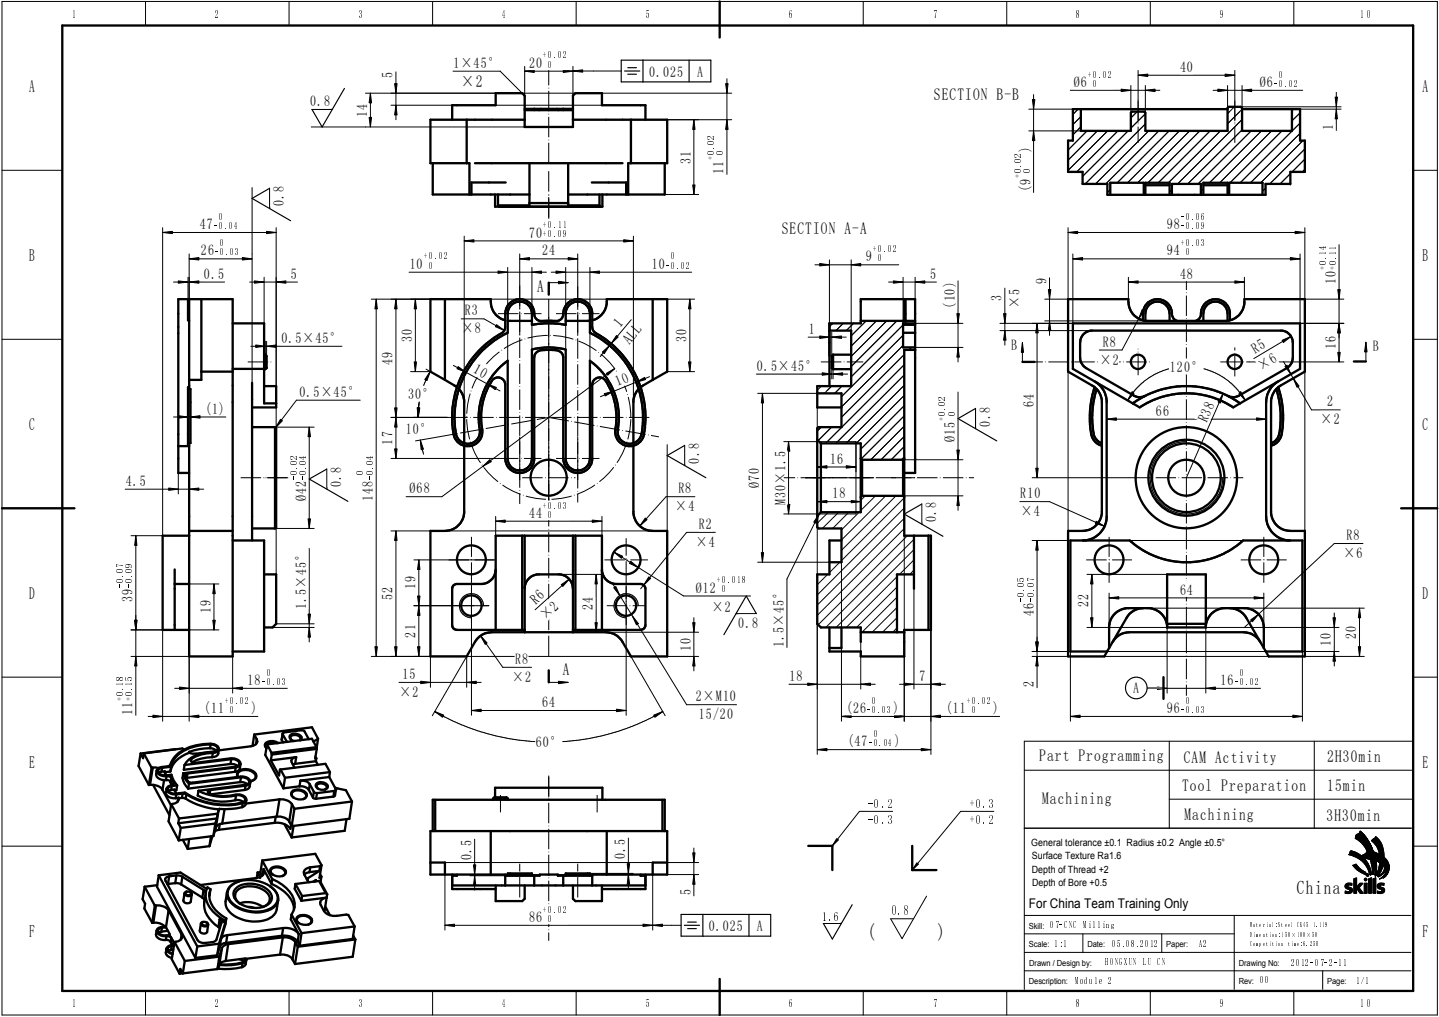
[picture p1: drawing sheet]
<svg xmlns="http://www.w3.org/2000/svg" width="420mm" height="297mm" viewBox="0 0 420 297" stroke-linecap="round" stroke-linejoin="round" font-family="sans-serif">
<defs><g id="words">
<g font-size="5.8">
<text x="253.2" y="274.2">(</text>
<text x="273.7" y="274.2">)</text>
</g>
<text font-size="5.5" x="378.7" y="261.2">China</text>
<g font-size="5">
<text x="8.5" y="26.9">A</text>
<text x="415.3" y="26.9">A</text>
<text x="8.5" y="76.2">B</text>
<text x="415.3" y="76.2">B</text>
<text x="8.5" y="125.6">C</text>
<text x="415.3" y="125.6">C</text>
<text x="8.5" y="174.9">D</text>
<text x="415.3" y="174.9">D</text>
<text x="8.5" y="224.3">E</text>
<text x="415.3" y="224.3">E</text>
<text x="8.5" y="273.6">F</text>
<text x="415.3" y="273.6">F</text>
</g>
<g font-size="4.9">
<text x="134.7" y="25.4">×2</text>
<text x="272.7" y="29.2">SECTION B-B</text>
<text x="228.2" y="68.4">SECTION A-A</text>
<text x="156.8" y="85.3">A</text>
<text x="164.3" y="197.1">A</text>
<text x="303.4" y="222.3">Part Programming</text>
<text x="345.6" y="222.8">CAM Activity</text>
<text x="387.6" y="222.6">2H30min</text>
<text x="345.1" y="231.1">Tool Preparation</text>
<text x="387.6" y="231.1">15min</text>
<text x="304.3" y="234.9">Machining</text>
<text x="345.8" y="239.5">Machining</text>
<text x="387.3" y="239.8">3H30min</text>
</g>
<g font-size="4.4">
<text x="114.6" y="22.9" transform="rotate(-90 114.6 22.9)">5</text>
<text x="132.4" y="19.8">1×45°</text>
<text x="154.5" y="19.8">20</text>
<text x="189.5" y="22.4">0.025</text>
<text x="203.5" y="22.4">A</text>
<text x="344.5" y="21">40</text>
<text x="313.5" y="25.3">Ø6</text>
<text x="367.8" y="25.3">Ø6</text>
<text x="90.5" y="31">0.8</text>
<text x="107.2" y="34" transform="rotate(-90 107.2 34)">14</text>
<text x="389.2" y="37.9" transform="rotate(-90 389.2 37.9)">1</text>
<text x="201.7" y="47.8" transform="rotate(-90 201.7 47.8)">31</text>
<text x="300.9" y="44.3" transform="rotate(-90 300.9 44.3)">)</text>
<text x="211.3" y="50.8" transform="rotate(-90 211.3 50.8)">11</text>
<text x="300.9" y="56.1" transform="rotate(-90 300.9 56.1)">(9</text>
<text x="82.9" y="60.3" transform="rotate(-90 82.9 60.3)">0.8</text>
<text x="58.3" y="66.8">47</text>
<text x="154.5" y="69.4">70</text>
<text x="340.7" y="66.8">98</text>
<text x="58.7" y="74.5">26</text>
<text x="158.3" y="74.6">24</text>
<text x="252.8" y="76.3">9</text>
<text x="340.7" y="74.5">94</text>
<text x="59.6" y="81.4">0.5</text>
<text x="85" y="81.4">5</text>
<text x="119.6" y="78.4">10</text>
<text x="190.3" y="78.4">10</text>
<text x="271.6" y="81.4">5</text>
<text x="305.5" y="83.1" transform="rotate(-90 305.5 83.1)">9</text>
<text x="344.5" y="81.4">48</text>
<text x="390" y="83.1" transform="rotate(-90 390 83.1)">10</text>
<text x="292.4" y="87.9" transform="rotate(-90 292.4 87.9)">3</text>
<text x="297.7" y="89.8" transform="rotate(-90 297.7 89.8)">×5</text>
<text x="135.7" y="92.1">R3</text>
<text x="181" y="95.8" transform="rotate(-50 181 95.8)">1</text>
<text x="278.8" y="90.1" transform="rotate(-90 278.8 90.1)">(10)</text>
<text x="82.2" y="100.1">0.5×45°</text>
<text x="120.3" y="99.9" transform="rotate(-90 120.3 99.9)">30</text>
<text x="134.8" y="97.3">×8</text>
<text x="183.8" y="100.8" transform="rotate(-50 183.8 100.8)">ALL</text>
<text x="200.4" y="99.9" transform="rotate(-90 200.4 99.9)">30</text>
<text x="236.1" y="97.5">1</text>
<text x="322" y="101.2">R8</text>
<text x="390" y="102" transform="rotate(-90 390 102)">16</text>
<text x="114.6" y="106.6" transform="rotate(-90 114.6 106.6)">49</text>
<text x="295.2" y="102.2">B</text>
<text x="321.1" y="106.5">×2</text>
<text x="366.5" y="103.4" transform="rotate(-31 366.5 103.4)">R5</text>
<text x="400.8" y="102.6">B</text>
<text x="138" y="108.7" transform="rotate(29 138 108.7)">10</text>
<text x="180.3" y="112.8" transform="rotate(-22 180.3 112.8)">10</text>
<text x="221" y="108.2">0.5×45°</text>
<text x="341.6" y="108.6">120°</text>
<text x="368.4" y="108.4" transform="rotate(-31 368.4 108.4)">×6</text>
<text x="87.4" y="115.9">0.5×45°</text>
<text x="119.2" y="116.6">30°</text>
<text x="301.9" y="118.9" transform="rotate(-90 301.9 118.9)">64</text>
<text x="387.5" y="118.7">2</text>
<text x="59.9" y="120.8">(1)</text>
<text x="289.1" y="124.6" transform="rotate(-90 289.1 124.6)">0.8</text>
<text x="337.5" y="121.4">66</text>
<text x="352.3" y="123.6" transform="rotate(-66 352.3 123.6)">R38</text>
<text x="385.6" y="123.9">×2</text>
<text x="114.6" y="129.8" transform="rotate(-90 114.6 129.8)">17</text>
<text x="118.5" y="126.8">10°</text>
<text x="278.8" y="129.1" transform="rotate(-90 278.8 129.1)">Ø15</text>
<text x="204.2" y="135.4" transform="rotate(-90 204.2 135.4)">0.8</text>
<text x="242.4" y="135.4">16</text>
<text x="36.7" y="141.9">4.5</text>
<text x="99.6" y="142.2" transform="rotate(-90 99.6 142.2)">0.8</text>
<text x="221.7" y="142.5" transform="rotate(-90 221.7 142.5)">Ø70</text>
<text x="89.4" y="146.3" transform="rotate(-90 89.4 146.3)">Ø42</text>
<text x="108.9" y="146.3" transform="rotate(-90 108.9 146.3)">148</text>
<text x="119.6" y="144.1">Ø68</text>
<text x="197.2" y="149.3">×4</text>
<text x="198.1" y="144.1">R8</text>
<text x="229.3" y="147.4" transform="rotate(-90 229.3 147.4)">M30×1.5</text>
<text x="243.1" y="145.5">18</text>
<text x="297.9" y="145.5">R10</text>
<text x="154.5" y="151.3">44</text>
<text x="204" y="154.5">R2</text>
<text x="273.4" y="152.5" transform="rotate(-90 273.4 152.5)">0.8</text>
<text x="298.1" y="150.7">×4</text>
<text x="203.2" y="159.7">×4</text>
<text x="393.1" y="157.7">R8</text>
<text x="392.2" y="163">×6</text>
<text x="121.4" y="172.1" transform="rotate(-90 121.4 172.1)">19</text>
<text x="203.1" y="173.1">Ø12</text>
<text x="344.5" y="173.7">6</text>
<text x="346.6" y="173.7">4</text>
<text x="38.7" y="175.9" transform="rotate(-90 38.7 175.9)">39</text>
<text x="61.5" y="179.2" transform="rotate(-90 61.5 179.2)">19</text>
<text x="89.4" y="177.9" transform="rotate(-90 89.4 177.9)">1.5×45°</text>
<text x="114.6" y="175.3" transform="rotate(-90 114.6 175.3)">52</text>
<text x="156.4" y="176.7" transform="rotate(-42 156.4 176.7)">R6</text>
<text x="173.1" y="178.1" transform="rotate(-90 173.1 178.1)">24</text>
<text x="207.9" y="178.9">×2</text>
<text x="301.8" y="179.8" transform="rotate(-90 301.8 179.8)">46</text>
<text x="317.8" y="177.4" transform="rotate(-90 317.8 177.4)">22</text>
<text x="159.2" y="181.2" transform="rotate(-42 159.2 181.2)">×2</text>
<text x="215.5" y="183.3">0.8</text>
<text x="121.4" y="186.2" transform="rotate(-90 121.4 186.2)">21</text>
<text x="201.7" y="190.1" transform="rotate(-90 201.7 190.1)">10</text>
<text x="228.8" y="188.9" transform="rotate(-90 228.8 188.9)">1.5×45°</text>
<text x="388.6" y="188.7" transform="rotate(-90 388.6 188.7)">10</text>
<text x="396" y="186.6" transform="rotate(-90 396 186.6)">20</text>
<text x="150.4" y="193.9">R8</text>
<text x="72.3" y="200">18</text>
<text x="116.7" y="203.5">×2</text>
<text x="117.5" y="198.3">15</text>
<text x="149.5" y="199.1">×2</text>
<text x="230.5" y="198.8">18</text>
<text x="268.5" y="198.8">7</text>
<text x="301.9" y="200.7" transform="rotate(-90 301.9 200.7)">2</text>
<text x="330.9" y="202.5">A</text>
<text x="356.4" y="200">16</text>
<text x="38.7" y="208.8" transform="rotate(-90 38.7 208.8)">11</text>
<text x="59.6" y="208.2">(11</text>
<text x="73.4" y="208.2">)</text>
<text x="158.3" y="206.5">64</text>
<text x="203.2" y="204.8">2×M10</text>
<text x="247.1" y="208.2">(26</text>
<text x="260.9" y="208.2">)</text>
<text x="276.1" y="208.2">(11</text>
<text x="290" y="208.2">)</text>
<text x="340.7" y="208.3">96</text>
<text x="204" y="210.1">15/20</text>
<text x="156.5" y="218.3">60°</text>
<text x="247.4" y="217.9">(47</text>
<text x="261.3" y="217.9">)</text>
<text x="137.7" y="251.1" transform="rotate(-90 137.7 251.1)">0.5</text>
<text x="182.5" y="250.8" transform="rotate(-90 182.5 250.8)">0.5</text>
<text x="201.7" y="261.5" transform="rotate(-90 201.7 261.5)">5</text>
<text x="154.5" y="269.2">86</text>
<text x="207" y="271.9">0.025</text>
<text x="221" y="271.9">A</text>
</g>
<text font-size="4.1" x="260" y="267.2">0.8</text>
<g font-size="3.9">
<text x="253.5" y="236">-0.2</text>
<text x="283" y="236">+0.3</text>
<text x="253.5" y="240.7">-0.3</text>
<text x="283" y="240.7">+0.2</text>
<text x="239.9" y="268.9">1.6</text>
<text x="300.4" y="265.1">For China Team Training Only</text>
</g>
<g font-size="3.5">
<text x="20.9" y="5.2">1</text>
<text x="62.9" y="5.2">2</text>
<text x="104.8" y="5.2">3</text>
<text x="146.7" y="5.2">4</text>
<text x="188.6" y="5.2">5</text>
<text x="230.5" y="5.2">6</text>
<text x="272.4" y="5.2">7</text>
<text x="314.3" y="5.2">8</text>
<text x="356.2" y="5.2">9</text>
<text x="397.2" y="5.2">1 0</text>
<text x="20.9" y="294.2">1</text>
<text x="62.9" y="294.2">2</text>
<text x="104.8" y="294.2">3</text>
<text x="146.7" y="294.2">4</text>
<text x="188.6" y="294.2">5</text>
<text x="230.5" y="294.2">6</text>
<text x="272.4" y="294.2">7</text>
<text x="314.3" y="294.2">8</text>
<text x="356.2" y="294.2">9</text>
<text x="397.1" y="294.2">1 0</text>
</g>
<g font-size="3.1">
<text x="158.6" y="17.1">+0.02</text>
<text x="160.1" y="19.8">0</text>
<text x="317.6" y="22.6">+0.02</text>
<text x="373.4" y="22.6">0</text>
<text x="319.1" y="25.3">0</text>
<text x="372" y="25.3">-0.02</text>
<text x="208.5" y="40.9">2</text>
<text x="208.5" y="46.7">+</text>
<text x="208.5" y="45.2">00</text>
<text x="208.5" y="43.7">.</text>
<text x="208.5" y="42.3">0</text>
<text x="298.1" y="47.6">0</text>
<text x="298.1" y="46.1">2</text>
<text x="298.1" y="52">+</text>
<text x="298.1" y="50.5">00</text>
<text x="298.1" y="49.1">.</text>
<text x="63.9" y="64.2">0</text>
<text x="344.8" y="64.2">-0.06</text>
<text x="62.4" y="66.8">-0.04</text>
<text x="64.3" y="71.8">0</text>
<text x="158.6" y="66.7">+0.11</text>
<text x="158.6" y="69.3">+0.09</text>
<text x="344.8" y="71.8">+0.03</text>
<text x="344.8" y="66.8">-0.09</text>
<text x="62.8" y="74.5">-0.03</text>
<text x="123.7" y="75.8">+0.02</text>
<text x="195.9" y="75.8">0</text>
<text x="254.9" y="73.6">+0.02</text>
<text x="256.4" y="76.3">0</text>
<text x="346.2" y="74.5">0</text>
<text x="387.3" y="77.5">00</text>
<text x="387.3" y="76">. .</text>
<text x="387.3" y="74.6">11</text>
<text x="387.3" y="73.2">41</text>
<text x="125.2" y="78.4">0</text>
<text x="194.4" y="78.4">-0.02</text>
<text x="387.3" y="79">++</text>
<text x="276" y="118.5">0</text>
<text x="276" y="117.1">2</text>
<text x="276" y="122.9">+</text>
<text x="276" y="121.5">00</text>
<text x="276" y="120">.</text>
<text x="86.6" y="137.2">. .</text>
<text x="86.6" y="135.8">00</text>
<text x="86.6" y="134.3">24</text>
<text x="108.8" y="137.2">.</text>
<text x="108.8" y="135.8">0</text>
<text x="108.8" y="134.3">4</text>
<text x="86.6" y="140.2">--</text>
<text x="86.6" y="138.7">00</text>
<text x="106.1" y="138.7">00</text>
<text x="108.8" y="140.2">-</text>
<text x="158.6" y="148.5">+0.03</text>
<text x="160.1" y="151.2">0</text>
<text x="36" y="167.5">00</text>
<text x="36" y="166">79</text>
<text x="36" y="171.8">--</text>
<text x="36" y="170.4">00</text>
<text x="36" y="169">. .</text>
<text x="209.3" y="170.3">+0.018</text>
<text x="210.8" y="173">0</text>
<text x="299.1" y="172.8">. .</text>
<text x="299.1" y="171.4">00</text>
<text x="299.1" y="169.9">57</text>
<text x="299.1" y="175.7">--</text>
<text x="299.1" y="174.2">00</text>
<text x="77.8" y="197.3">0</text>
<text x="361.9" y="197.3">0</text>
<text x="35.9" y="203.2">00</text>
<text x="35.9" y="201.8">. .</text>
<text x="35.9" y="200.3">11</text>
<text x="35.9" y="198.8">85</text>
<text x="76.4" y="200">-0.03</text>
<text x="360.5" y="200">-0.02</text>
<text x="35.9" y="204.6">++</text>
<text x="65.7" y="205.5">+0.02</text>
<text x="67.2" y="208.2">0</text>
<text x="253.2" y="208.2">-0.03</text>
<text x="254.7" y="205.5">0</text>
<text x="282.3" y="205.5">+0.02</text>
<text x="283.7" y="208.2">0</text>
<text x="344.8" y="208.2">-0.03</text>
<text x="346.2" y="205.5">0</text>
<text x="255" y="215.2">0</text>
<text x="253.6" y="217.9">-0.04</text>
<text x="158.6" y="266.5">+0.02</text>
<text x="160.1" y="269.2">0</text>
</g>
<g font-size="2.9">
<text x="301.1" y="247">General tolerance ±0.1 Radius ±0.2 Angle ±0.5°</text>
<text x="301.3" y="250.9">Surface Texture Ra1.6</text>
<text x="301.3" y="254.9">Depth of Thread +2</text>
<text x="301.4" y="258.7">Depth of Bore +0.5</text>
<text x="306.6" y="271.2">07-CNC Milling</text>
<text x="307.7" y="276.7">1:1</text>
<text x="322.7" y="281.9">HONGXUN LU CN</text>
<text x="324.7" y="276.6">05.08.2012</text>
<text x="350" y="276.7">A2</text>
<text x="313.8" y="287.3">Module 2</text>
<text x="368" y="287.2">00</text>
<text x="377.1" y="282.2">2012-07-2-11</text>
<text x="395.9" y="287.3">1/1</text>
</g>
<g font-size="2.5">
<text x="300.4" y="271.3">Skill:</text>
<text x="300.4" y="276.7">Scale:</text>
<text x="317.5" y="276.7">Date:</text>
<text x="340.5" y="276.7">Paper:</text>
<text x="300.4" y="287.5">Description:</text>
<text x="300.5" y="282.1">Drawn / Design by:</text>
<text x="361.7" y="282.1">Drawing No:</text>
<text x="361.7" y="287.5">Rev:</text>
<text x="387.5" y="287.5">Page:</text>
</g>
<g font-size="1.9">
<text x="365" y="270.9">Material:Steel CK45 1.119</text>
<text x="365" y="273.6">Dimention:150×100×50</text>
<text x="365" y="276.2">Competition time:6.25H</text>
</g>
</g></defs>
<path d="M133.4 255.4v.4M155.3 255.1v.7M157.6 255.4v.4M165.2 255.1v.7M188.5 255.4v.4" fill="none" stroke="#000" stroke-width=".68"/>
<path d="M412 241.9h-112.9v47.1M299.1 272.8h61.3M299.1 278.2h112.9M299.1 267.4h112.9M316.2 272.8v5.4M339.2 272.8v5.4M360.4 267.4v21.6M299.1 283.5h112.9M386.2 283.5v5.5" fill="none" stroke="#000" stroke-width=".29"/>
<path d="M307.7 274.2h3.9v2.9h-3.9z" fill-rule="evenodd" fill="#fff"/>
<path d="M307.7 274.2h3.9v2.9h-3.9z" fill="none" stroke="#fff" stroke-width=".29"/>
<path d="M306.6 268.7h19v2.9h-19z" fill-rule="evenodd" fill="#fff"/>
<path d="M306.6 268.7h19v2.9h-19z" fill="none" stroke="#fff" stroke-width=".29"/>
<path d="M350 274.2h2.5v2.9h-2.5z" fill-rule="evenodd" fill="#fff"/>
<path d="M350 274.2h2.5v2.9h-2.5z" fill="none" stroke="#fff" stroke-width=".29"/>
<path d="M322.7 279.4h17.6v3h-17.6z" fill-rule="evenodd" fill="#fff"/>
<path d="M322.7 279.4h17.6v3h-17.6z" fill="none" stroke="#fff" stroke-width=".29"/>
<path d="M395.9 284.8h3.9v2.9h-3.9z" fill-rule="evenodd" fill="#fff"/>
<path d="M395.9 284.8h3.9v2.9h-3.9z" fill="none" stroke="#fff" stroke-width=".29"/>
<path d="M368 284.7h2.5v2.9h-2.5z" fill-rule="evenodd" fill="#fff"/>
<path d="M368 284.7h2.5v2.9h-2.5z" fill="none" stroke="#fff" stroke-width=".29"/>
<path d="M341.4 216.5v25.4M383.7 216.5v25.4M412.2 216.5h-113.1v25.4h113.1M299.1 225h113.1M341.4 233.4h70.8" fill="none" stroke="#000" stroke-width=".29"/>
<path d="M304.3 230.7h20.2v4.8h-20.2z" fill-rule="evenodd" fill="#fff"/>
<path d="M304.3 230.7h20.2v4.8h-20.2z" fill="none" stroke="#fff" stroke-width=".29"/>
<path d="M345.6 218.6h29.4v4.8h-29.4z" fill-rule="evenodd" fill="#fff"/>
<path d="M345.6 218.6h29.4v4.8h-29.4z" fill="none" stroke="#fff" stroke-width=".29"/>
<path d="M345.1 226.9h36.2v4.8h-36.2z" fill-rule="evenodd" fill="#fff"/>
<path d="M345.1 226.9h36.2v4.8h-36.2z" fill="none" stroke="#fff" stroke-width=".29"/>
<path d="M345.8 235.3h20.2v4.8h-20.2z" fill-rule="evenodd" fill="#fff"/>
<path d="M345.8 235.3h20.2v4.8h-20.2z" fill="none" stroke="#fff" stroke-width=".29"/>
<g fill="#000">
<path d="M399.6 256.7l.8-.3v4.5h-.8zM400.9 256.7l.8-.3v4.5h-.8z"/>
<path d="M394.3 248.7l.4-.2 1.4 .5 1.4 .9-.8 .3 1.4 .3-1.7-.1a3.1 3.1 0 0 1 3.4 2.5l.7 2.6-.8-2.3-.7-.9 .9 1.9 .3 1.4-1-2.2a8 8 0 0 0-5.4-3.8l.3-.2z" fill-rule="evenodd"/>
<path d="M396 243.8l.9-.4 .2-.5 .9 .9 1.9 2.6 .9 2.3-1.5-.4-.1 .4-1.2-2-1.4-1.3a.92 .92 0 0 1-.8-.6 .92 .92 0 0 1 .2-1z" fill-rule="evenodd"/>
<path d="M397.2 242.7l2.1 2.5 .8 1.3 .9 2.3-1.8-3.6z" fill-rule="evenodd"/>
<path d="M398.3 258h.8v2.9h-.8zM398.4 256.9a.39 .39 0 0 0 .7 0 .39 .39 0 0 0-.7 0z" fill-rule="evenodd"/>
<path d="M395 252.7l1-.3 1.5 1.6 2.3 1.5-2.1-.9 1.9 1.1h-.5l.2 .1-2.1-1-1-.7z" fill-rule="evenodd"/>
<path d="M400.1 251l.5 2.4 .1 2 .1-1.3 .2 1.3 .1-.3v-2.9a.86 .86 0 0 0-.8-1.2zM401.1 251.2l.3 2.1v2.3l.3-1.6v-1.6a.82 .82 0 0 0-.6-1.2zM401.7 251.4l.2 2.7-.3 1.9 .3-2.3z" fill-rule="evenodd"/>
<path d="M400.6 245.4l1.1-1.1 .1 .2a6.9 6.9 0 0 1 2.3 5.3v.6l-.5-.3a1.37 1.37 0 0 1-1-1.3 5.5 5.5 0 0 0-2.1-3.2z" fill-rule="evenodd"/>
<path d="M396.4 250.3l5 .9 2.2 1.1-1.1-.7-1.5-.6-4.3-.8a3.1 3.1 0 0 0 2.6-1.9l1.9 .5 1.5 .7a4.8 4.8 0 0 1 2.9 3.5v.7a3.5 3.5 0 0 1-1.7 2.7 3.7 3.7 0 0 0 1.5-3.9l.1 1a3.8 3.8 0 0 1-2.7 3.3 4 4 0 0 0 2.2-3.9l-.3-.6 .1 1.2a4 4 0 0 1-2.3 2.6l.5-.4h-.2a1.99 1.99 0 0 0 .8-3.3l-2.3-1.1z" fill-rule="evenodd"/>
<path d="M402.8 251.9l-.2 1.7-.7 1.7 .4-.5-.4 .9 .5-.6a4.4 4.4 0 0 0 .9-2.9zM403.5 252.3l-.3 1.7-1 2 .3-.4a4.9 4.9 0 0 0 1.2-3.1z" fill-rule="evenodd"/>
<path d="M393 258.2a1.66 1.66 0 0 1 1.7-.2v.6l-.9-.1a.37 .37 0 0 0-.2 .5 .37 .37 0 0 0 .5 .2 .93 .93 0 0 1 .8 1 .93 .93 0 0 1-1.1 .8l-1-.1v-.7l.1 .1a.68 .68 0 0 0 1.2-.4l-.4-.2a.88 .88 0 0 1-.9-.5 .88 .88 0 0 1 .2-1z" fill-rule="evenodd"/>
<path d="M395.3 256.7l.8-.3v2.7l.9-1.1h.9l-1.1 1.3 1.2 1.6h-.9l-1-1.5v1.5h-.8z" fill-rule="evenodd"/>
<path d="M402.3 258.2a1.71 1.71 0 0 1 1.8-.2v.6l-.9-.1a.42 .42 0 0 0-.2 .6 .42 .42 0 0 0 .6 .1 .92 .92 0 0 1 .6 1.1 .92 .92 0 0 1-1.1 .7l-.9-.1 .1-.6a.64 .64 0 0 0 .7 .2 .64 .64 0 0 0 .4-.6l-.3-.2a.9 .9 0 0 1-.9-.4 .9 .9 0 0 1 .1-1.1z" fill-rule="evenodd"/>
</g>
<g fill="none" stroke="#000" stroke-width=".29">
<path d="M393 258.2a1.66 1.66 0 0 1 1.7-.2v.6l-.9-.1a.37 .37 0 0 0-.2 .5 .37 .37 0 0 0 .5 .2 .93 .93 0 0 1 .8 1 .93 .93 0 0 1-1.1 .8l-1-.1v-.7l.1 .1a.68 .68 0 0 0 1.2-.4l-.4-.2a.88 .88 0 0 1-.9-.5 .88 .88 0 0 1 .2-1zM394.3 248.7l.4-.2 1.4 .5 1.4 .9-.8 .3 1.4 .3-1.7-.1a3.1 3.1 0 0 1 3.4 2.5l.7 2.6-.8-2.3-.7-.9 .9 1.9 .3 1.4-1-2.2a8 8 0 0 0-5.4-3.8l.3-.2zM395 252.7l1-.3 1.5 1.6 2.3 1.5-2.1-.9 1.9 1.1h-.5l.2 .1-2.1-1-1-.7zM395.3 256.7l.8-.3v2.7l.9-1.1h.9l-1.1 1.3 1.2 1.6h-.9l-1-1.5v1.5h-.8zM396 243.8l.9-.4 .2-.5 .9 .9 1.9 2.6 .9 2.3-1.5-.4-.1 .4-1.2-2-1.4-1.3a.92 .92 0 0 1-.8-.6 .92 .92 0 0 1 .2-1zM396.4 250.3l5 .9 2.2 1.1-1.1-.7-1.5-.6-4.3-.8a3.1 3.1 0 0 0 2.6-1.9l1.9 .5 1.5 .7a4.8 4.8 0 0 1 2.9 3.5v.7a3.5 3.5 0 0 1-1.7 2.7 3.7 3.7 0 0 0 1.5-3.9l.1 1a3.8 3.8 0 0 1-2.7 3.3 4 4 0 0 0 2.2-3.9l-.3-.6 .1 1.2a4 4 0 0 1-2.3 2.6l.5-.4h-.2a1.99 1.99 0 0 0 .8-3.3l-2.3-1.1zM396.4 250.3a16.1 16.1 0 0 1 7.2 2 15.7 15.7 0 0 0-6.9-2.1 3.1 3.1 0 0 0 2.6-1.9 7.7 7.7 0 0 1 6.1 3.9 3.5 3.5 0 0 1-1.5 4.2 3.6 3.6 0 0 0 1.5-3.9 3.7 3.7 0 0 1-2.6 4.3 3.8 3.8 0 0 0 2.1-4.1l-.2-.4a3.2 3.2 0 0 1-2.2 3.8l.5-.4h-.2a1.99 1.99 0 0 0 .8-3.3 16.6 16.6 0 0 0-6.8-2zM397.2 242.7l2.1 2.5 .8 1.3 .9 2.3-1.8-3.6zM397.5 249.9a6.1 6.1 0 0 0-3.1-1.4l-.3 .9-.3 .2a7.4 7.4 0 0 1 6.1 5.6v-.3l.3 .7-.4-1.6-.8-1.7 .7 .9 .8 2.3-.1-.4a7.8 7.8 0 0 0-2.1-4.4M397.5 243l1.5 1.8M397.5 243.1l-.3-.4 .8 .9M397.7 254.6l.3 .1"/>
<path d="M398 250.4l.1 .1M398 254.4l.7 .4-.7-.3M398 254.7l1.4 .7M398 254.8l1.6 .9M398 243.6l1 1.2M398.3 258h.8v2.9h-.8zM399 244.8l.3 .4M399.1 255.7h.1M399.1 255.7h.5M399.2 248.7l-1.5-2.3-2-1.5a1.53 1.53 0 0 1 1.3-1.7l.1-.3 2.2 2.5 1.5 3.3M399.2 255.6h.1M399.2 255.7h.1"/>
<path d="M399.2 245.2l.9 1.3 .9 2.3M399.4 255.3a10.2 10.2 0 0 1-3.4-2.9l-1 .3 1.6 1.6 2.7 1.5-.2-.1M399.4 255.3l.4 .2M399.4 245.5l.2 .3M399.6 256.7l.8-.3v4.5h-.8zM399.6 255.7h.1M399.8 246.2l.9 1.8M400.1 251a.84 .84 0 0 1 1 1v2.2l-.1 1.2-.2-1.3-.1 1.3-.1-2zM400.1 251l.5 2.4 .1 2 .1-.3M400.6 245.4l1.1-1.1 .1 .2a6.9 6.9 0 0 1 2.3 5.3v.6l-.5-.3a1.37 1.37 0 0 1-1-1.3 5.5 5.5 0 0 0-2.1-3.2zM400.9 256.7l.8-.3v4.5h-.8zM400.9 251.2l.2 1.9-.1 2.3-.2-1.3v.7"/>
<path d="M401.1 251.2a.82 .82 0 0 1 .6 1.2v1.6l-.3 1.6v-2.3zM401.1 251.2l.4 2.8-.1 1.6 .3-1.5-.1-2.7M401.7 251.4l.2 2.3-.3 2.3 .3-1.9zM401.7 251.4l.2 2.5-.3 2.1 .2-1.2M401.8 251.5l.1 1.2-.1 2.1M402.3 258.2a1.71 1.71 0 0 1 1.8-.2v.6l-.9-.1a.42 .42 0 0 0-.2 .6 .42 .42 0 0 0 .6 .1 .92 .92 0 0 1 .6 1.1 .92 .92 0 0 1-1.1 .7l-.9-.1 .1-.6a.64 .64 0 0 0 .7 .2 .64 .64 0 0 0 .4-.6l-.3-.2a.9 .9 0 0 1-.9-.4 .9 .9 0 0 1 .1-1.1zM402.7 249.6a5.7 5.7 0 0 0-2.2-4l1.2-1.3a7 7 0 0 1 2.4 6.1M402.8 251.9a.9 .9 0 0 1 .3 1.5l-1.2 2.3 .4-.9-.4 .5 .7-1.7zM402.8 251.9l-.3 2-.6 1.4 .4-.5-.4 .9 1.1-2 .4-1.4M403.5 252.3a1.43 1.43 0 0 1-.1 1.9l-1.2 1.8 1-2zM403.5 252.3a7.2 7.2 0 0 1-1.3 3.7l1.1-1.6 .5-1.8"/>
<circle cx="398.7" cy="256.9" r=".38"/>
<circle cx="398.8" cy="256.9" r=".39"/>
</g>
<path d="M387.6 218.4h15.6v4.8h-15.6z" fill-rule="evenodd" fill="#fff"/>
<path d="M387.6 218.4h15.6v4.8h-15.6z" fill="none" stroke="#fff" stroke-width=".29"/>
<path d="M387.6 226.9h11v4.8h-11z" fill-rule="evenodd" fill="#fff"/>
<path d="M387.6 226.9h11v4.8h-11z" fill="none" stroke="#fff" stroke-width=".29"/>
<path d="M324.7 274.1h13.5v2.9h-13.5z" fill-rule="evenodd" fill="#fff"/>
<path d="M324.7 274.1h13.5v2.9h-13.5z" fill="none" stroke="#fff" stroke-width=".29"/>
<path d="M313.8 284.8h10.8v2.9h-10.8z" fill-rule="evenodd" fill="#fff"/>
<path d="M313.8 284.8h10.8v2.9h-10.8z" fill="none" stroke="#fff" stroke-width=".29"/>
<path d="M377.1 279.7h16.2v3h-16.2z" fill-rule="evenodd" fill="#fff"/>
<path d="M377.1 279.7h16.2v3h-16.2z" fill="none" stroke="#fff" stroke-width=".29"/>
<path d="M18.2 7.5h394.4v281.9h-394.4zM210.1 .4v10.6M.6 148.5h21.1M409.1 148.5h10.6M210.1 285.9v10.6" fill="none" stroke="#000" stroke-width=".68"/>
<g fill="none" stroke="#000" stroke-width=".29">
<path d="M.6 .4h419.1v296.1h-419.1zM42.5 .4v7.1M84.4 .4v7.1M126.3 .4v7.1M168.2 .4v7.1M210.1 .4v7.1M252 .4v7.1M294 .4v7.1M335.9 .4v7.1M377.8 .4v7.1M.6 49.7h17.6M412.6 49.7h7.1"/>
<path d="M.6 99.1h17.6M412.6 99.1h7.1M.6 148.5h17.6M412.6 148.5h7.1M.6 197.8h17.6M412.6 197.8h7.1M.6 247.1h17.6M412.6 247.1h7.1M42.5 289.4v7.1M84.4 289.4v7.1M126.3 289.4v7.1M168.2 289.4v7.1"/>
<path d="M210.1 289.4v7.1M252 289.4v7.1M294 289.4v7.1M335.9 289.4v7.1M377.8 289.4v7.1"/>
</g>
<path d="M20.9 2.2h1.2v3.5h-1.2z" fill-rule="evenodd" fill="#fff"/>
<path d="M20.9 2.2h1.2v3.5h-1.2z" fill="none" stroke="#fff" stroke-width=".29"/>
<path d="M62.9 2.2h1.1v3.5h-1.1z" fill-rule="evenodd" fill="#fff"/>
<path d="M62.9 2.2h1.1v3.5h-1.1z" fill="none" stroke="#fff" stroke-width=".29"/>
<path d="M104.8 2.2h1.1v3.5h-1.1z" fill-rule="evenodd" fill="#fff"/>
<path d="M104.8 2.2h1.1v3.5h-1.1z" fill="none" stroke="#fff" stroke-width=".29"/>
<path d="M146.7 2.2h1.1v3.5h-1.1z" fill-rule="evenodd" fill="#fff"/>
<path d="M146.7 2.2h1.1v3.5h-1.1z" fill="none" stroke="#fff" stroke-width=".29"/>
<path d="M188.6 2.2h1.1v3.5h-1.1z" fill-rule="evenodd" fill="#fff"/>
<path d="M188.6 2.2h1.1v3.5h-1.1z" fill="none" stroke="#fff" stroke-width=".29"/>
<path d="M230.5 2.2h1.1v3.5h-1.1z" fill-rule="evenodd" fill="#fff"/>
<path d="M230.5 2.2h1.1v3.5h-1.1z" fill="none" stroke="#fff" stroke-width=".29"/>
<path d="M272.4 2.2h1.1v3.5h-1.1z" fill-rule="evenodd" fill="#fff"/>
<path d="M272.4 2.2h1.1v3.5h-1.1z" fill="none" stroke="#fff" stroke-width=".29"/>
<path d="M314.3 2.2h1.2v3.5h-1.2z" fill-rule="evenodd" fill="#fff"/>
<path d="M314.3 2.2h1.2v3.5h-1.2z" fill="none" stroke="#fff" stroke-width=".29"/>
<path d="M356.2 2.2h1.2v3.5h-1.2z" fill-rule="evenodd" fill="#fff"/>
<path d="M356.2 2.2h1.2v3.5h-1.2z" fill="none" stroke="#fff" stroke-width=".29"/>
<path d="M397.2 2.2h3v3.5h-3z" fill-rule="evenodd" fill="#fff"/>
<path d="M397.2 2.2h3v3.5h-3z" fill="none" stroke="#fff" stroke-width=".29"/>
<path d="M415.3 22.6h1.7v5h-1.7z" fill-rule="evenodd" fill="#fff"/>
<path d="M415.3 22.6h1.7v5h-1.7z" fill="none" stroke="#fff" stroke-width=".29"/>
<path d="M415.3 72h1.7v4.9h-1.7z" fill-rule="evenodd" fill="#fff"/>
<path d="M415.3 72h1.7v4.9h-1.7z" fill="none" stroke="#fff" stroke-width=".29"/>
<path d="M415.3 121.3h1.7v4.9h-1.7z" fill-rule="evenodd" fill="#fff"/>
<path d="M415.3 121.3h1.7v4.9h-1.7z" fill="none" stroke="#fff" stroke-width=".29"/>
<path d="M415.3 170.6h1.7v5h-1.7z" fill-rule="evenodd" fill="#fff"/>
<path d="M415.3 170.6h1.7v5h-1.7z" fill="none" stroke="#fff" stroke-width=".29"/>
<path d="M415.3 220h1.7v4.9h-1.7z" fill-rule="evenodd" fill="#fff"/>
<path d="M415.3 220h1.7v4.9h-1.7z" fill="none" stroke="#fff" stroke-width=".29"/>
<path d="M415.3 269.3h1.7v5h-1.7z" fill-rule="evenodd" fill="#fff"/>
<path d="M415.3 269.3h1.7v5h-1.7z" fill="none" stroke="#fff" stroke-width=".29"/>
<path d="M8.5 269.3h1.7v5h-1.7z" fill-rule="evenodd" fill="#fff"/>
<path d="M8.5 269.3h1.7v5h-1.7z" fill="none" stroke="#fff" stroke-width=".29"/>
<path d="M8.5 220h1.7v4.9h-1.7z" fill-rule="evenodd" fill="#fff"/>
<path d="M8.5 220h1.7v4.9h-1.7z" fill="none" stroke="#fff" stroke-width=".29"/>
<path d="M8.5 170.6h1.7v5h-1.7z" fill-rule="evenodd" fill="#fff"/>
<path d="M8.5 170.6h1.7v5h-1.7z" fill="none" stroke="#fff" stroke-width=".29"/>
<path d="M8.5 121.3h1.7v4.9h-1.7z" fill-rule="evenodd" fill="#fff"/>
<path d="M8.5 121.3h1.7v4.9h-1.7z" fill="none" stroke="#fff" stroke-width=".29"/>
<path d="M8.5 72h1.7v4.9h-1.7z" fill-rule="evenodd" fill="#fff"/>
<path d="M8.5 72h1.7v4.9h-1.7z" fill="none" stroke="#fff" stroke-width=".29"/>
<path d="M8.5 22.6h1.7v5h-1.7z" fill-rule="evenodd" fill="#fff"/>
<path d="M8.5 22.6h1.7v5h-1.7z" fill="none" stroke="#fff" stroke-width=".29"/>
<path d="M20.9 291.2h1.2v3.5h-1.2z" fill-rule="evenodd" fill="#fff"/>
<path d="M20.9 291.2h1.2v3.5h-1.2z" fill="none" stroke="#fff" stroke-width=".29"/>
<path d="M62.9 291.2h1.1v3.5h-1.1z" fill-rule="evenodd" fill="#fff"/>
<path d="M62.9 291.2h1.1v3.5h-1.1z" fill="none" stroke="#fff" stroke-width=".29"/>
<path d="M104.8 291.2h1.1v3.5h-1.1z" fill-rule="evenodd" fill="#fff"/>
<path d="M104.8 291.2h1.1v3.5h-1.1z" fill="none" stroke="#fff" stroke-width=".29"/>
<path d="M146.7 291.2h1.1v3.5h-1.1z" fill-rule="evenodd" fill="#fff"/>
<path d="M146.7 291.2h1.1v3.5h-1.1z" fill="none" stroke="#fff" stroke-width=".29"/>
<path d="M188.6 291.2h1.1v3.5h-1.1z" fill-rule="evenodd" fill="#fff"/>
<path d="M188.6 291.2h1.1v3.5h-1.1z" fill="none" stroke="#fff" stroke-width=".29"/>
<path d="M230.5 291.2h1.1v3.5h-1.1z" fill-rule="evenodd" fill="#fff"/>
<path d="M230.5 291.2h1.1v3.5h-1.1z" fill="none" stroke="#fff" stroke-width=".29"/>
<path d="M272.4 291.2h1.1v3.5h-1.1z" fill-rule="evenodd" fill="#fff"/>
<path d="M272.4 291.2h1.1v3.5h-1.1z" fill="none" stroke="#fff" stroke-width=".29"/>
<path d="M314.3 291.2h1.2v3.5h-1.2z" fill-rule="evenodd" fill="#fff"/>
<path d="M314.3 291.2h1.2v3.5h-1.2z" fill="none" stroke="#fff" stroke-width=".29"/>
<path d="M356.2 291.2h1.2v3.5h-1.2z" fill-rule="evenodd" fill="#fff"/>
<path d="M356.2 291.2h1.2v3.5h-1.2z" fill="none" stroke="#fff" stroke-width=".29"/>
<path d="M397.1 291.2h3.2v3.5h-3.2z" fill-rule="evenodd" fill="#fff"/>
<path d="M397.1 291.2h3.2v3.5h-3.2z" fill="none" stroke="#fff" stroke-width=".29"/>
<path d="M160.2 195.8v3.5" fill="none" stroke="#000" stroke-width=".38"/>
<path d="M163.1 199l2.8 .3-2.8 .4z" fill="#000"/>
<g fill="none" stroke="#000" stroke-width=".29">
<path d="M243.2 94.4l-.3 .4M246.2 94.4l-2.1 2.2M249.2 94.4l-2.1 2.2M252.9 93.7l-4.4 4.4M255.9 93.7l-7.4 7.4M258.9 93.7l-10.4 10.4M261.9 93.7l-13.4 13.4M263.7 97.9l-18 18M263.7 94.9l-15.2 15.2M264.9 93.7l-.8 .7M267.2 94.4h.1M242.8 112.8l-1.3 1.3"/>
<path d="M245.8 112.8l-2.1 2.1M263.7 100.9l-18 18M264 118.5l-12.7 12.7M264 115.5l-14 14M264 112.5l-17 17M264 109.5l-20 20M264 106.5l-23 23M264 103.5l-18.3 18.4M266.1 101.5l-.7 .7M239.2 129h10.7v21.1h-10.7M239.8 124.8l-1.2 1.1M242.8 124.8l-3.9 3.9"/>
<path d="M264 127.5l-6.8 6.8M264 124.5l-9.8 9.8M264 121.5l-12.6 12.5M264 130.4l-3.8 3.9M264 133.4l-.8 .9M241.9 149.6l-3.3 3.2M244.9 149.6l-4.8 4.7M247.9 149.6l-4.8 4.7M250.9 149.6l-5.2 5.2M252.6 144.8l-1.3 1.3M255.6 144.8l-4.3 4.3M258.6 144.8l-12.9 12.9"/>
<path d="M261.6 144.8l-15.9 15.9M264 145.4l-18.3 18.3M264 148.4l-25.4 25.4M264 151.4l-25.4 25.3M264 154.4l-25.4 25.3M265 156.5l-26.1 26M266.9 157.5l-25.8 25.8M141.2 176.9a3.5 3.5 0 0 0-3.5-3.5 3.5 3.5 0 0 0-3.6 3.5 3.5 3.5 0 0 0 3.6 3.5M186.3 176.9a3.5 3.5 0 0 0-3.5-3.5 3.5 3.5 0 0 0-3.5 3.5 3.5 3.5 0 0 0 3.5 3.5M238.6 167.8h.1M241.7 167.8l-3.1 3M242.2 164.2v.1"/>
<path d="M245.2 164.2l-3 3.1M261.9 168.4l-14.8 14.9M261.9 171.4l-11.8 11.9M261.9 174.4l-10.2 10.3M261.9 177.4l-7.2 7.3M266.9 160.5l-22.8 22.8M266.9 163.5l-4.3 4.3M266.9 166.5l-1.3 1.3M160.2 199.3h5.7M163.1 199l2.8 .3-2.8 .4zM261.9 180.4l-4.2 4.3M261.9 183.4l-1.2 1.3"/>
</g>
<g fill="none" stroke="#000" stroke-width=".29" stroke-dasharray="6 .7 .2 .7" stroke-linecap="butt">
<path d="M160.2 63.9v-7.4M160.2 63.5v-13.7M145.4 91.6h12.7M151.8 83.4v63.8M151.8 98v-12.7M162.3 91.6h12.7M168.7 83.7v63.1M168.7 98v-12.7M239.7 105.7h12.3M332.3 109.6v-7.7M356.3 105.7h8.5M360.5 109.9v-8.4"/>
<path d="M83.8 139.5h-13.7M84.2 139.5h-7.4M126.9 127.8l33.3-5.9M130.6 121.9h59.3M145.4 133.9h12.7M152.5 139.5h15.5M160.2 121.9l32.2 5.7M162.3 133.9h12.7M235.1 139.5h7.4M235.4 139.5h13.8M243.2 139.5h-8.1M248.1 139.5h19.1"/>
<path d="M255.2 139.5h-7.4M329.8 139.5h33.2M151.8 140.3v-12.7M160.2 151.6v-59.3M160.2 147.3v-15.5M168.7 140.3v-12.7M131 163.5h13.3M132.5 176.9h10.3M137.7 170.2v-13.4M176.5 163.5h12.7M177.2 176.9h11.3M182.8 169.9v-12.7"/>
<path d="M317.1 163.5h13.4M323.8 170.2v-13.4M362.3 163.5h13.4M369 170.2v-13.4M137.7 182v-10.2M182.8 182.5v-11.2M160.2 226.5v7.4M151.8 262.1v-9.8M168.7 262.1v-9.8"/>
<circle cx="160.2" cy="121.9" r="24"/>
</g>
<g fill="none" stroke="#000" stroke-width=".68">
<path d="M132 35v-4.3h12.7v-3.5h7.8l.7 .7v9.2h14.1v-9.2l.7-.7h7.8v3.5h12.7v4.3M136.3 35v12.7M153.2 35h-27.5v12.7h11.4v9.1M153.2 32.2h14.1M153.2 31.8h14.1M156 31.8v.4M164.5 31.8v.4M167.3 35h27.5v12.7h-11.4v9.1M184.2 35v12.7M126.4 47.7v9.1h28.2M138.7 47.7h43.1M145.4 60l.4 .4h28.9l.3-.4"/>
<path d="M145.4 60h9.2M145.4 56.8v3.2M147.6 53.3h-9.9v3.5M154.6 47.7v12.7M154.6 59.3h11.3M165.9 47.7v12.7M165.9 60h9.1M172.8 53.3h10v3.5M175 56.8v3.2M194.1 47.7v9.1h-28.2M55.2 93.6h-.3v-6.2h-2.8v50.7h3.1M55.2 87.4h12.7v104.3h-12.7v-61.5h-.3v-17.1h.3z"/>
<path d="M58.8 87.4v23.6h-3.6M129.9 87.4v23.6M147.5 93.6a5.7 5.7 0 0 1-4.2-6.2h-17.6v21.1l4.2 2.5M148.2 93.7h7.1M149 89.4a3.5 3.5 0 0 1 4-1.1 3.5 3.5 0 0 1 2.3 3.3v3.3l3.7-.5h2.5l3.7 .5v-3.7a3.5 3.5 0 0 1 3.7-3.1 3.5 3.5 0 0 1 3.3 3.5v5.6l3.6 2.1 4.5 3.8a29.1 29.1 0 0 1 4.7 6.9l.7 1.5a29.6 29.6 0 0 1 2 9.4l-.2 4.6a3.7 3.7 0 0 1-1.8 3.6 3.7 3.7 0 0 1-4.1-.3 3.8 3.8 0 0 1-1.1-4.1l.1-1.3a20.9 20.9 0 0 0-1.3-9 21 21 0 0 0-7.1-9v28.5a3.5 3.5 0 0 1-3.3 3.5 3.5 3.5 0 0 1-3.7-3.1v-32.2a19.3 19.3 0 0 0-9.9 0v31.8a3.5 3.5 0 0 1-3.3 3.5 3.5 3.5 0 0 1-3.8-3.1v-28.9a21.1 21.1 0 0 0-6.4 7.5 21.7 21.7 0 0 0-1.7 13.4 3.6 3.6 0 0 1-4 3.3 3.6 3.6 0 0 1-3.1-4.1 27.2 27.2 0 0 1 1.6-13.6l1-2.3a28.1 28.1 0 0 1 9.4-10.5l3.2-1.9v-6zM157.5 93.7a2.4 2.4 0 0 1-1.6-2.9 4.2 4.2 0 0 0-4.5-3.4 4.2 4.2 0 0 0-3.9 4.2v3.9l-.3 1.1-.4 .5-4.2 2.8a28.1 28.1 0 0 0-7.4 9l-1.8 4.3M157.5 93.7h2M157.6 93.7h5.3M161 93.7a2.54 2.54 0 0 0 3.5-1.7 4.3 4.3 0 0 1 3.8-4.6 4.3 4.3 0 0 1 4.6 3.8v4.3a3.4 3.4 0 0 0 2.6 2.7 28.9 28.9 0 0 1 8.9 9.2 27.9 27.9 0 0 1 3.8 11l.3 4.2-.3 3a4.3 4.3 0 0 1-4.9 4.7 4.3 4.3 0 0 1-3.5-5.8l.2-3.3-.2-2.2a18.3 18.3 0 0 0-3.5-8.4 2.13 2.13 0 0 0-3.4 1.8v21.9a4.2 4.2 0 0 1-4.4 3.8 4.2 4.2 0 0 1-4-4.2v-29.5a2.45 2.45 0 0 0-3.1-2.2h-1.9a2.87 2.87 0 0 0-3.5 1.9v30.2a4.2 4.2 0 0 1-4.4 3.8 4.2 4.2 0 0 1-4.1-4.2v-21.5a2.19 2.19 0 0 0-2-2.2 2.19 2.19 0 0 0-2.3 1.7l-1.9 4.3a19.2 19.2 0 0 0-.8 6.7l.1 1.2a4.4 4.4 0 0 1-1.5 5.4 4.4 4.4 0 0 1-5.5-.5 9.7 9.7 0 0 1-1.6-5.9l.3-5.5 1.1-4.4M172.2 93.7h-7M172.9 93.6a5.8 5.8 0 0 0 4.3-6.2h17.6v21.1l-4.2 2.5M190.6 87.4v23.6"/>
<path d="M248.5 96.6v16.2M251.3 93.7h15.9M263.7 94.9h3.5M263.7 97.2h3.5M264.4 93.7v-6.3h2.8v50.7h-3.2M264.4 93.6h-.4v-6.2h-12.7v7M264.4 93.7h-.7M267.2 94.4h-3.5v7.1h3.5M333.7 93.6v-2a4.3 4.3 0 0 1 4.5-4.2 4.3 4.3 0 0 1 4 4.7l.5 1 1 .6M334.4 93.7v-2.1a3.5 3.5 0 0 1 3.6-3.5 3.5 3.5 0 0 1 3.5 3.5v2.1M358.4 93.7a6.8 6.8 0 0 0-.4-3.7 3.5 3.5 0 0 0-3.9-1.8 3.5 3.5 0 0 0-2.7 3.4v2.1M359.1 93.6v-2.4a4.3 4.3 0 0 0-4.7-3.8 4.3 4.3 0 0 0-3.8 4.7l-.5 1-1 .6"/>
<path d="M54.9 113.6h.7v15.9h-.7M58.8 108.5h9.1M73.6 111.8v46.1M129.9 111l3.5 2.1M134 113.6a5.7 5.7 0 0 1 1.5 3.5v12.4M186.5 113.6l-1.3 2-.3 1.5v12.4M190.6 111l-3.6 2.1M242.9 107.5l.3 .3M243.2 103.6v4.2M243.2 103.6l-.3 .4v3.5M243.2 103.6h5.3M243.2 107.8h5.3"/>
<path d="M245.7 114.9v9.9h-6.7l-.4 .3v28.9l.4 .3h6.7v9.9h-3.5M267.2 102.2h-3.2v54.3h7.8v27.5h-7.8v7.7h-12.7v-1.4h-9.1v-7M319.6 113.1l-1 4.1-.3 2.9 .1 5.5a4.7 4.7 0 0 0 3.3 4.6M320.2 113.6l-.1 .4a27 27 0 0 0-.8 12.7 3.6 3.6 0 0 0 2.4 2.8M330.7 117.8l-17.4-10.1v-13.3h66.3v13.3l-17.5 10.1M330.7 117.8l2.1 1.2a24.5 24.5 0 0 1 12.6-4.1h2.1a24.8 24.8 0 0 1 12.6 4.1l2-1.2M334.3 115.7a26.9 26.9 0 0 1 10.9-2.9h2.5a27.9 27.9 0 0 1 8.9 2l1.9 .9M334.4 115.6l-3.7 2.2M358.5 115.6l1.4 .4 1.6-.3 14.2-8.2a3.6 3.6 0 0 0 1.8-3v-4.4a3.5 3.5 0 0 0-3.2-3.5h-55.8a3.5 3.5 0 0 0-3.1 3.5v4.4a3.6 3.6 0 0 0 1.7 3l13.9 8a3.4 3.4 0 0 0 3 .3M358.5 115.7l3.6 2.1M372.6 113.7l1.3-1.1 7.1-4.1v-21.1h-17.7a5.7 5.7 0 0 1-5.2 6.3h-23.4a5.7 5.7 0 0 1-5.2-6.3h-17.6v21.1l7 4.1a5.6 5.6 0 0 1 2.8 4.9M372.6 113.7a5.7 5.7 0 0 0-1.5 3.8"/>
<path d="M372.6 113.6l1.1 4.5 .2 2.4v3.3a6.8 6.8 0 0 1-1.8 5.1l-1 .6M373.2 113.1a26.5 26.5 0 0 1 1.4 7.8l-.1 3.9a5.4 5.4 0 0 1-2.6 5.1l-.8 .3M52.1 130.3h3.1M73.6 124.8h6.7M80.3 124.8v29.5M80.3 124.8l.3 .3v28.9l-.3 .3M238.6 128.4l1.1 1.1M239.7 129.5h11.6v20.1h-11.6M239.7 129.5v20.1M251.3 133.9l.4 .4M251.7 134.3h12M251.7 134.3v10.5"/>
<path d="M263.7 134.3v10.5M264 133.9l-.3 .4M55.2 156.5h-7.7v27.5h7.7M67.9 157.9h9.2v32.4h-9.2M73.6 154.3h6.7M152.5 156.5v27.5M153.2 156.5v28.2M167.3 156.5v28.2M168 156.5v27.5M239.7 149.6l-1.1 1.1M245.7 157.9h-3.5v9.9h-3.6v14.4l1.1 1.1h11.6v4.2M251.7 144.8l-.4 .4"/>
<path d="M251.7 144.8h12M263.7 144.8l.3 .4M266.9 156.5v15.5M271.1 156.5v27.5M323.1 150.8a7 7 0 0 1-6.6 7.1M369.7 150.8a7.1 7.1 0 0 0 6.6 7.1M51 170.6h4.2M51 166.3v17.7M77.1 167.8h3.5v14.4l-1 1.1h-2.5M144.7 166.3a4.2 4.2 0 0 1-3.8 4.3h-7.5l-.7 .2-.5 .5-.2 .7v10.5l.4 1.1 1 .4h19.8M153.2 171.6a4.2 4.2 0 0 1 3.8-3.8h6.5a4.2 4.2 0 0 1 3.8 4.2M175.8 166.8a4.3 4.3 0 0 0 3.8 3.8h7.5l.6 .2 .5 .5 .3 .7v10.5l-.5 1.1-.9 .4h-19.8"/>
<path d="M266.9 167.8h-5v16.9M333.4 177.6a5.6 5.6 0 0 0-4.4 2.8l-5.2 8.9M340.8 167.8h11.3v15.5h-11.3zM359.4 177.6a5.7 5.7 0 0 1 4.5 2.8l5.1 8.9M125.7 191.7h10.6l2.4-4.2a5.7 5.7 0 0 1 4.9-2.8h33.3a5.5 5.5 0 0 1 4.9 2.8l2.4 4.2h10.6M144.7 184v-27.5h31.1v27.5M245.7 183.3v6h-3.5M251.3 184.7h12.7M323.2 190.3l-.8 1.4h-10.5M323.2 190.3h-10.7v-32.4h17.4a24.6 24.6 0 0 0 13.2 6.1 24.6 24.6 0 0 0 10.4-.8l2.8-1 2.6-1.3 4.1-3h17.3v32.4h-10.7M323.8 189.3l-.6 1M324.9 187.5a5.7 5.7 0 0 1 4.9-2.8h33.3a5.7 5.7 0 0 1 4.8 2.8"/>
<path d="M340.8 182.2h11.3M340.8 182.8a5.7 5.7 0 0 0-5.2-5.2h-6.6a5.7 5.7 0 0 0-5.2 5.2v6.5M352.1 182.8a5.6 5.6 0 0 1 5.2-5.2h6.5a5.6 5.6 0 0 1 5.2 5.7v6M369 189.3l.6 1M369.6 190.3l.8 1.4h10.6M143.7 233.6h-17.3v9.1M175.9 233.6h18.2v9.1M125.7 251.9h4.2v3.5M132 255.4v4.3h12.7M132 258.6h56.5M143.3 242.7v12.7M144.7 258.6v4.6h7.8l.7-.7v-3.9"/>
<path d="M157.6 255.4h5.3M167.3 258.6v3.9l.7 .7h7.8v-4.6M172.9 255.4h21.9v-12.7h-69.1v12.7h21.8v3.2M177.2 242.7v12.7M188.5 255.8v3.9h-12.7M194.8 251.9h-4.2v3.5"/>
<circle cx="332.3" cy="105.7" r="2.1"/>
<circle cx="360.5" cy="105.7" r="2.1"/>
<circle cx="160.2" cy="139.5" r="5.3"/>
<circle cx="346.4" cy="139.5" r="5.3"/>
<circle cx="346.4" cy="139.5" r="14.8"/>
<circle cx="346.4" cy="139.5" r="11.1"/>
<circle cx="346.4" cy="139.5" r="10"/>
<circle cx="137.6" cy="163.5" r="4.2"/>
<circle cx="137.6" cy="176.9" r="2.99"/>
<circle cx="182.8" cy="176.9" r="2.97"/>
<circle cx="182.8" cy="163.5" r="4.2"/>
<circle cx="323.8" cy="163.5" r="4.2"/>
<circle cx="369" cy="163.5" r="4.2"/>
</g>
<path d="M303.4 218.1h36.2v4.9h-36.2z" fill-rule="evenodd" fill="#fff"/>
<path d="M303.4 218.1h36.2v4.9h-36.2z" fill="none" stroke="#fff" stroke-width=".29"/>
<path d="M378.7 256.4h12.6v5.5h-12.6z" fill-rule="evenodd" fill="#fff"/>
<path d="M378.7 256.4h12.6v5.5h-12.6z" fill="none" stroke="#fff" stroke-width=".29"/>
<path d="M160.2 191.6v-104.2" fill="none" stroke="#000" stroke-width=".29" stroke-dasharray="6 .7 .2 .7" stroke-linecap="butt"/>
<path d="M160.2 195.8v3.5" fill="none" stroke="#000" stroke-width=".68"/>
<path d="M365 269.2h22.7v1.9h-22.7z" fill-rule="evenodd" fill="#fff"/>
<path d="M365 269.2h22.7v1.9h-22.7z" fill="none" stroke="#fff" stroke-width=".29"/>
<path d="M365 271.9h19.7v1.9h-19.7z" fill-rule="evenodd" fill="#fff"/>
<path d="M365 271.9h19.7v1.9h-19.7z" fill="none" stroke="#fff" stroke-width=".29"/>
<path d="M365 274.5h20v2h-20z" fill-rule="evenodd" fill="#fff"/>
<path d="M365 274.5h20v2h-20z" fill="none" stroke="#fff" stroke-width=".29"/>
<path d="M387.3 235.6h15.7v4.9h-15.7z" fill-rule="evenodd" fill="#fff"/>
<path d="M387.3 235.6h15.7v4.9h-15.7z" fill="none" stroke="#fff" stroke-width=".29"/>
<path d="M180 98l.5 .4-2.1 2zM184.3 93.4l-9.1 10.7M175.9 102.8l2.1-1.9-1.6 2.4zM346.4 129a10.5 10.5 0 0 0-10.1 7.5 10.6 10.6 0 0 0 8.6 13.5 10.6 10.6 0 0 0 12.1-10.5" fill="none" stroke="#000" stroke-width=".29"/>
<path d="M180 98l.5 .4-2.1 2zM175.9 102.8l2.1-1.9-1.6 2.4z" fill="#000"/>
<path d="M179.2 92l3.4 2.8-1.2 1.3-3.3-2.8z" fill="#fff"/>
<path d="M179.2 92l3.4 2.8-1.2 1.3-3.3-2.8z" fill="none" stroke="#fff" stroke-width=".29"/>
<path d="M184.6 93.8l3.3 2.8-3.8 4.4-3.3-2.7z" fill="#fff"/>
<path d="M184.6 93.8l3.3 2.8-3.8 4.4-3.3-2.7z" fill="none" stroke="#fff" stroke-width=".29"/>
<path d="M164.3 193h2v4.8h-2z" fill-rule="evenodd" fill="#fff"/>
<path d="M164.3 193h2v4.8h-2z" fill="none" stroke="#fff" stroke-width=".29"/>
<path d="M160.2 82.5v3.6" fill="none" stroke="#000" stroke-width=".38"/>
<path d="M163.1 82.2l2.8 .3-2.8 .4z" fill="#000"/>
<path d="M160.2 82.5h5.7M163.1 82.2l2.8 .3-2.8 .4z" fill="none" stroke="#000" stroke-width=".29"/>
<path d="M160.2 86.1v-3.6" fill="none" stroke="#000" stroke-width=".29" stroke-dasharray="6 .7 .2 .7" stroke-linecap="butt"/>
<path d="M160.2 82.5v3.6" fill="none" stroke="#000" stroke-width=".68"/>
<path d="M156.8 81.2h2v4.8h-2z" fill-rule="evenodd" fill="#fff"/>
<path d="M156.8 81.2h2v4.8h-2z" fill="none" stroke="#fff" stroke-width=".29"/>
<path d="M114.2 87.4h15.7M115.6 87.4l.3 2.8h-.7zM115.6 87.4v34.5M115.2 119.1h.7l-.3 2.8zM114.2 121.9h16.4" fill="none" stroke="#000" stroke-width=".29"/>
<path d="M115.6 87.4l.3 2.8h-.7zM115.2 119.1h.7l-.3 2.8z" fill="#000"/>
<path d="M110.8 102.7h4.3v3.9h-4.3z" fill-rule="evenodd" fill="#fff"/>
<path d="M110.8 102.7h4.3v3.9h-4.3z" fill="none" stroke="#fff" stroke-width=".29"/>
<path d="M114.2 133.9h31.2M114.2 121.9h16.4M115.2 131.1h.7l-.3 2.8zM115.6 121.9l.3 2.9h-.7zM115.6 121.9v12" fill="none" stroke="#000" stroke-width=".29"/>
<path d="M115.2 131.1h.7l-.3 2.8zM115.6 121.9l.3 2.9h-.7z" fill="#000"/>
<path d="M110.8 126h4.3v3.8h-4.3z" fill-rule="evenodd" fill="#fff"/>
<path d="M110.8 126h4.3v3.8h-4.3z" fill="none" stroke="#fff" stroke-width=".29"/>
<path d="M121.9 119.1h.7l-.5 2.8zM122.4 117.7l-.3 4.2M120.7 121.9h9.9M122.7 128.5l.9 2.7-.6 .2zM122.7 128.5l1 4.2M126.9 127.8l-5.6 1" fill="none" stroke="#000" stroke-width=".29"/>
<path d="M121.9 119.1h.7l-.5 2.8zM122.7 128.5l.9 2.7-.6 .2z" fill="#000"/>
<path d="M118.5 123.1h7.6v4.3h-7.6z" fill-rule="evenodd" fill="#fff"/>
<path d="M118.5 123.1h7.6v4.3h-7.6z" fill="none" stroke="#fff" stroke-width=".29"/>
<path d="M132.4 106.7l13.6 7.5M133.8 107.1l2.3 1.7-2.7-1.1zM142.3 112.1l2.6 1.1-.3 .6z" fill="none" stroke="#000" stroke-width=".29"/>
<path d="M133.8 107.1l2.3 1.7-2.7-1.1zM142.3 112.1l2.6 1.1-.3 .6z" fill="#000"/>
<path d="M139.8 105.3l3.4 1.8-2.2 3.9-3.3-1.9z" fill="#fff"/>
<path d="M139.8 105.3l3.4 1.8-2.2 3.9-3.3-1.9z" fill="none" stroke="#fff" stroke-width=".29"/>
<path d="M134.7 93.1h6.6l6 3.4M145 94.8l2.3 1.7-2.7-1.1z" fill="none" stroke="#000" stroke-width=".29"/>
<path d="M145 94.8l2.3 1.7-2.7-1.1z" fill="#000"/>
<path d="M135.7 88.3h3.8v4.4h-3.8z" fill-rule="evenodd" fill="#fff"/>
<path d="M135.7 88.3h3.8v4.4h-3.8z" fill="none" stroke="#fff" stroke-width=".29"/>
<path d="M134.8 93.6h5.6v4.3h-5.6z" fill-rule="evenodd" fill="#fff"/>
<path d="M134.8 93.6h5.6v4.3h-5.6z" fill="none" stroke="#fff" stroke-width=".29"/>
<path d="M177 109.1l2.5-1.4-2.1 1.9zM179.5 107.7l-50.5 37.4h-10.4M141 136.2l2-2 .5 .6z" fill="none" stroke="#000" stroke-width=".29"/>
<path d="M177 109.1l2.5-1.4-2.1 1.9zM141 136.2l2-2 .5 .6z" fill="#000"/>
<path d="M119.6 140.3h5.9v4.4h-5.9z" fill-rule="evenodd" fill="#fff"/>
<path d="M119.6 140.3h5.9v4.4h-5.9z" fill="none" stroke="#fff" stroke-width=".29"/>
<path d="M176.4 115l2.8-.7-2.5 1.4zM185.7 111.6l2.5-1.4 .3 .7zM189.6 110l-14.3 5.9" fill="none" stroke="#000" stroke-width=".29"/>
<path d="M176.4 115l2.8-.7-2.5 1.4zM185.7 111.6l2.5-1.4 .3 .7z" fill="#000"/>
<path d="M178.9 109.2l3.5-1.4 1.7 4-3.6 1.4z" fill="#fff"/>
<path d="M178.9 109.2l3.5-1.4 1.7 4-3.6 1.4z" fill="none" stroke="#fff" stroke-width=".29"/>
<path d="M119.9 87.4h5.8M121.3 87.4l.3 2.8h-.7zM121.3 87.4v21.1M119.9 108.5h5.8M120.9 105.7h.7l-.3 2.8z" fill="none" stroke="#000" stroke-width=".29"/>
<path d="M121.3 87.4l.3 2.8h-.7zM120.9 105.7h.7l-.3 2.8z" fill="#000"/>
<path d="M116.5 96.1h4.4v3.8h-4.4z" fill-rule="evenodd" fill="#fff"/>
<path d="M116.5 96.1h4.4v3.8h-4.4z" fill="none" stroke="#fff" stroke-width=".29"/>
<path d="M108.4 87.4h82.2M109.8 87.4l.4 2.8h-.7zM109.8 87.4v104.3M108.4 191.7h86.4M109.5 188.9h.7l-.4 2.8z" fill="none" stroke="#000" stroke-width=".29"/>
<path d="M109.8 87.4l.4 2.8h-.7zM109.5 188.9h.7l-.4 2.8z" fill="#000"/>
<path d="M104 132.8h5.4v13.5h-5.4z" fill-rule="evenodd" fill="#fff"/>
<path d="M104 132.8h5.4v13.5h-5.4z" fill="none" stroke="#fff" stroke-width=".29"/>
<path d="M135.5 130.2v19.7a5.7 5.7 0 0 1-5.6 5.2h-4.2v36.6M184.9 130.2v19.7a5.7 5.7 0 0 0 4.4 5l5.5 .2v36.6" fill="none" stroke="#000" stroke-width=".68"/>
<path d="M114.2 155.1h76.4M115.6 155.1l.3 2.8h-.7zM115.6 155.1v36.6M114.2 191.7h22.1M115.2 188.9h.7l-.3 2.8z" fill="none" stroke="#000" stroke-width=".29"/>
<path d="M115.6 155.1l.3 2.8h-.7zM115.2 188.9h.7l-.3 2.8z" fill="#000"/>
<path d="M110.8 171.5h4.3v3.8h-4.3z" fill-rule="evenodd" fill="#fff"/>
<path d="M110.8 171.5h4.3v3.8h-4.3z" fill="none" stroke="#fff" stroke-width=".29"/>
<path d="M121.8 119.1l.7 .1-.5 2.7zM122.5 117.1l-.5 4.8M124.4 107.8l1.3 .7M125.6 108.5l-.9 2.7-.7-.3zM125.6 108.5l-2 4.3M120.6 121.9h10" fill="none" stroke="#000" stroke-width=".29"/>
<path d="M121.8 119.1l.7 .1-.5 2.7zM125.6 108.5l-.9 2.7-.7-.3z" fill="#000"/>
<path d="M119.2 112.8h7.5v4.3h-7.5z" fill-rule="evenodd" fill="#fff"/>
<path d="M119.2 112.8h7.5v4.3h-7.5z" fill="none" stroke="#fff" stroke-width=".29"/>
<path d="M194.8 87.4h8M201.4 87.4l.3 2.8h-.7zM201.4 87.4v21.1M194.8 108.5h8M201 105.7h.7l-.3 2.8z" fill="none" stroke="#000" stroke-width=".29"/>
<path d="M201.4 87.4l.3 2.8h-.7zM201 105.7h.7l-.3 2.8z" fill="#000"/>
<path d="M196.6 96.1h4.3v3.8h-4.3z" fill-rule="evenodd" fill="#fff"/>
<path d="M196.6 96.1h4.3v3.8h-4.3z" fill="none" stroke="#fff" stroke-width=".29"/>
<path d="M321.7 117.5v32.4a5.7 5.7 0 0 1-5.6 5.2h-4.2v36.6M371.1 117.5v32.4a5.7 5.7 0 0 0 5.7 5.2h4.2v36.6M55.2 155.1h12.7" fill="none" stroke="#000" stroke-width=".68"/>
<path d="M153.2 19.4v15.6M167.3 19.4v15.6M153.2 20.8l2.8-.4v.8zM153.2 20.8h14.1M164.5 20.4l2.8 .4-2.8 .4z" fill="none" stroke="#000" stroke-width=".29"/>
<path d="M153.2 20.8l2.8-.4v.8zM164.5 20.4l2.8 .4-2.8 .4z" fill="#000"/>
<path d="M154.5 14.9h11.5v5.4h-11.5z" fill-rule="evenodd" fill="#fff"/>
<path d="M154.5 14.9h11.5v5.4h-11.5z" fill="none" stroke="#fff" stroke-width=".29"/>
<path d="M160.2 47.7v-27.2" fill="none" stroke="#000" stroke-width=".29" stroke-dasharray="6 .7 .2 .7" stroke-linecap="butt"/>
<path d="M340.8 167.8v34.6M352.1 167.8v34.6M336.5 201h31.5M337.9 200.7l2.9 .3-2.9 .4zM352.1 201l2.8-.3v.7z" fill="none" stroke="#000" stroke-width=".29"/>
<path d="M337.9 200.7l2.9 .3-2.9 .4zM352.1 201l2.8-.3v.7z" fill="#000"/>
<path d="M356.4 195.2h11.5v5.4h-11.5z" fill-rule="evenodd" fill="#fff"/>
<path d="M356.4 195.2h11.5v5.4h-11.5z" fill="none" stroke="#fff" stroke-width=".29"/>
<path d="M346.4 206v-124.6" fill="none" stroke="#000" stroke-width=".29" stroke-dasharray="6 .7 .2 .7" stroke-linecap="butt"/>
<path d="M323.8 174.6l2.9-.3v.7zM323.8 174.6h45.2M323.8 173.2v10.1M366.2 174.3l2.8 .3-2.8 .4zM369 173.2v10.1" fill="none" stroke="#000" stroke-width=".29"/>
<path d="M323.8 174.6l2.9-.3v.7zM366.2 174.3l2.8 .3-2.8 .4z" fill="#000"/>
<path d="M344.5 169.8h3.8v4.4h-3.8z" fill-rule="evenodd" fill="#fff"/>
<path d="M344.5 169.8h3.8v4.4h-3.8z" fill="none" stroke="#fff" stroke-width=".29"/>
<path d="M380.3 157.9v52.8M312.5 190.3v20.4M312.5 209.3l2.9-.4v.7zM312.5 209.3h67.8M377.5 208.9l2.8 .4-2.8 .3z" fill="none" stroke="#000" stroke-width=".29"/>
<path d="M312.5 209.3l2.9-.4v.7zM377.5 208.9l2.8 .4-2.8 .3z" fill="#000"/>
<path d="M340.7 203.4h11.5v5.4h-11.5z" fill-rule="evenodd" fill="#fff"/>
<path d="M340.7 203.4h11.5v5.4h-11.5z" fill="none" stroke="#fff" stroke-width=".29"/>
<path d="M136.3 191.7l-10.1 17.3M184.2 191.7l10 17.3M126.9 207.8l2.7 1.1-.4 .6zM126.9 207.8l7.9 3.9 5.5 2 8.5 2.1 7.5 .8M190.9 208.9l2.6-1.1-2.3 1.7zM193.5 207.8l-3.6 2-4.2 1.9-5.9 2.1-8.1 2-7.5 .8" fill="none" stroke="#000" stroke-width=".29"/>
<path d="M126.9 207.8l2.7 1.1-.4 .6zM190.9 208.9l2.6-1.1-2.3 1.7z" fill="#000"/>
<path d="M156.5 214.5h7.5v4.4h-7.5z" fill-rule="evenodd" fill="#fff"/>
<path d="M156.5 214.5h7.5v4.4h-7.5z" fill="none" stroke="#fff" stroke-width=".29"/>
<path d="M137.7 170.2v38.7M182.8 169.9v39M137.7 207.5l2.8-.4v.8zM137.7 207.5h45.1M180 207.1l2.8 .4-2.8 .4z" fill="none" stroke="#000" stroke-width=".29"/>
<path d="M137.7 207.5l2.8-.4v.8zM180 207.1l2.8 .4-2.8 .4z" fill="#000"/>
<path d="M158.3 202.7h3.8v4.4h-3.8z" fill-rule="evenodd" fill="#fff"/>
<path d="M158.3 202.7h3.8v4.4h-3.8z" fill="none" stroke="#fff" stroke-width=".29"/>
<path d="M120.9 163.5h23.4M120.9 176.9h21.9M121.9 174.1h.7l-.3 2.8zM122.3 163.5l.3 2.8h-.7zM122.3 163.5v13.4" fill="none" stroke="#000" stroke-width=".29"/>
<path d="M122.3 163.5l.3 2.8h-.7zM121.9 174.1h.7l-.3 2.8z" fill="#000"/>
<path d="M117.5 168.3h4.3v3.8h-4.3z" fill-rule="evenodd" fill="#fff"/>
<path d="M117.5 168.3h4.3v3.8h-4.3z" fill="none" stroke="#fff" stroke-width=".29"/>
<path d="M120.9 176.9h11.6M122.3 176.9l.3 2.8h-.7zM122.3 176.9v14.8M120.9 191.7h4.8M121.9 188.9h.7l-.3 2.8z" fill="none" stroke="#000" stroke-width=".29"/>
<path d="M122.3 176.9l.3 2.8h-.7zM121.9 188.9h.7l-.3 2.8z" fill="#000"/>
<path d="M117.5 182.4h4.3v3.8h-4.3z" fill-rule="evenodd" fill="#fff"/>
<path d="M117.5 182.4h4.3v3.8h-4.3z" fill="none" stroke="#fff" stroke-width=".29"/>
<path d="M157.4 167.8h18.1M174.1 167.8l.3 2.8h-.7zM174.1 167.8v16.9M153.2 184.7h22.3M173.7 181.9h.7l-.3 2.8z" fill="none" stroke="#000" stroke-width=".29"/>
<path d="M174.1 167.8l.3 2.8h-.7zM173.7 181.9h.7l-.3 2.8z" fill="#000"/>
<path d="M169.3 174.3h4.3v3.8h-4.3z" fill-rule="evenodd" fill="#fff"/>
<path d="M169.3 174.3h4.3v3.8h-4.3z" fill="none" stroke="#fff" stroke-width=".29"/>
<path d="M144.7 152.2l2.8-.3v.7zM144.7 152.2h31.1M144.7 150.8v5.7M172.9 151.9l2.9 .3-2.9 .4zM175.8 150.8v5.7" fill="none" stroke="#000" stroke-width=".29"/>
<path d="M144.7 152.2l2.8-.3v.7zM172.9 151.9l2.9 .3-2.9 .4z" fill="#000"/>
<path d="M154.5 146.3h11.5v5.5h-11.5z" fill-rule="evenodd" fill="#fff"/>
<path d="M154.5 146.3h11.5v5.5h-11.5z" fill="none" stroke="#fff" stroke-width=".29"/>
<path d="M132.3 20.8h13.7l6.5 6.4" fill="none" stroke="#000" stroke-width=".29"/>
<path d="M132.4 16h13.5v4.4h-13.5z" fill-rule="evenodd" fill="#fff"/>
<path d="M132.4 16h13.5v4.4h-13.5z" fill="none" stroke="#fff" stroke-width=".29"/>
<path d="M134.7 21.2h6.1v4.8h-6.1z" fill-rule="evenodd" fill="#fff"/>
<path d="M134.7 21.2h6.1v4.8h-6.1z" fill="none" stroke="#fff" stroke-width=".29"/>
<path d="M106.7 27.2h61.3M106.7 37.1h60.6M107.8 34.3h.7l-.3 2.8zM108.2 27.2l.3 2.9h-.7zM108.2 27.2v9.9" fill="none" stroke="#000" stroke-width=".29"/>
<path d="M108.2 27.2l.3 2.9h-.7zM107.8 34.3h.7l-.3 2.8z" fill="#000"/>
<path d="M103.3 30.3h4.4v3.7h-4.4z" fill-rule="evenodd" fill="#fff"/>
<path d="M103.3 30.3h4.4v3.7h-4.4z" fill="none" stroke="#fff" stroke-width=".29"/>
<path d="M114.2 30.7h72.9M114.2 27.2h30.5M115.2 24.4h.7l-.3 2.8zM115.6 30.7l.3 2.9h-.7zM115.6 21v14" fill="none" stroke="#000" stroke-width=".29"/>
<path d="M115.6 30.7l.3 2.9h-.7zM115.2 24.4h.7l-.3 2.8z" fill="#000"/>
<path d="M110.8 21.2h4.3v1.7h-4.3z" fill-rule="evenodd" fill="#fff"/>
<path d="M110.8 21.2h4.3v1.7h-4.3z" fill="none" stroke="#fff" stroke-width=".29"/>
<path d="M140.3 185.7l1.9 2.1-.5 .4zM140.3 185.7l6.5 9.2h8.4" fill="none" stroke="#000" stroke-width=".29"/>
<path d="M140.3 185.7l1.9 2.1-.5 .4z" fill="#000"/>
<path d="M150.4 190.1h3.8v4.4h-3.8z" fill-rule="evenodd" fill="#fff"/>
<path d="M150.4 190.1h3.8v4.4h-3.8z" fill="none" stroke="#fff" stroke-width=".29"/>
<path d="M149.5 195.4h5.6v4.3h-5.6z" fill-rule="evenodd" fill="#fff"/>
<path d="M149.5 195.4h5.6v4.3h-5.6z" fill="none" stroke="#fff" stroke-width=".29"/>
<path d="M163.9 170.8l2.3-1.6-1.9 2.1zM166.2 169.2l-10 8.9" fill="none" stroke="#000" stroke-width=".29"/>
<path d="M163.9 170.8l2.3-1.6-1.9 2.1z" fill="#000"/>
<path d="M153.8 173.8l2.8-2.5 2.9 3.2-2.8 2.6z" fill="#fff"/>
<path d="M153.8 173.8l2.8-2.5 2.9 3.2-2.8 2.6z" fill="none" stroke="#fff" stroke-width=".29"/>
<path d="M156.7 178.3l4.1-3.7 2.9 3.2-4.2 3.7z" fill="#fff"/>
<path d="M156.7 178.3l4.1-3.7 2.9 3.2-4.2 3.7z" fill="none" stroke="#fff" stroke-width=".29"/>
<path d="M391 71.5v27.2M379.6 94.4h12.8M381 87.4h11.4M390.6 84.6h.7l-.3 2.8zM391 94.4l.3 2.8h-.7z" fill="none" stroke="#000" stroke-width=".29"/>
<path d="M391 94.4l.3 2.8h-.7zM390.6 84.6h.7l-.3 2.8z" fill="#000"/>
<path d="M385.1 71.6h5.4v11.5h-5.4z" fill-rule="evenodd" fill="#fff"/>
<path d="M385.1 71.6h5.4v11.5h-5.4z" fill="none" stroke="#fff" stroke-width=".29"/>
<path d="M301.4 157.9h61.6M302.8 157.9l.3 2.8h-.7zM302.8 157.9v32.4M301.4 190.3h21.8M302.4 187.5h.7l-.3 2.8z" fill="none" stroke="#000" stroke-width=".29"/>
<path d="M302.8 157.9l.3 2.8h-.7zM302.4 187.5h.7l-.3 2.8z" fill="#000"/>
<path d="M296.9 168.4h5.4v11.4h-5.4z" fill-rule="evenodd" fill="#fff"/>
<path d="M296.9 168.4h5.4v11.4h-5.4z" fill="none" stroke="#fff" stroke-width=".29"/>
<path d="M301.4 94.4h11.9M302.8 94.4l.3 2.8h-.7zM302.8 94.4v45.1M301.4 139.5h28.4M302.4 136.7h.7l-.3 2.8z" fill="none" stroke="#000" stroke-width=".29"/>
<path d="M302.8 94.4l.3 2.8h-.7zM302.4 136.7h.7l-.3 2.8z" fill="#000"/>
<path d="M298 115.1h4.3v3.8h-4.3z" fill-rule="evenodd" fill="#fff"/>
<path d="M298 115.1h4.3v3.8h-4.3z" fill="none" stroke="#fff" stroke-width=".29"/>
<path d="M389.6 179v15.5M352.1 183.3h38.9M380.3 190.3h10.7M389.2 180.4h.7l-.3 2.9zM389.6 190.3l.3 2.8h-.7z" fill="none" stroke="#000" stroke-width=".29"/>
<path d="M389.2 180.4h.7l-.3 2.9zM389.6 190.3l.3 2.8h-.7z" fill="#000"/>
<path d="M384.8 184.9h4.3v3.8h-4.3z" fill-rule="evenodd" fill="#fff"/>
<path d="M384.8 184.9h4.3v3.8h-4.3z" fill="none" stroke="#fff" stroke-width=".29"/>
<path d="M335.1 177.6h63.2M396.9 177.6l.4 2.8h-.7zM396.9 177.6v14.1M370.4 191.7h27.9M396.6 188.9h.7l-.4 2.8z" fill="none" stroke="#000" stroke-width=".29"/>
<path d="M396.9 177.6l.4 2.8h-.7zM396.6 188.9h.7l-.4 2.8z" fill="#000"/>
<path d="M392.2 182.8h4.3v3.8h-4.3z" fill-rule="evenodd" fill="#fff"/>
<path d="M392.2 182.8h4.3v3.8h-4.3z" fill="none" stroke="#fff" stroke-width=".29"/>
<path d="M317.4 167.8h23.4M318.8 167.8l.3 2.8h-.7zM318.8 167.8v15.5M317.4 183.3h23.4M318.4 180.4h.7l-.3 2.9z" fill="none" stroke="#000" stroke-width=".29"/>
<path d="M318.8 167.8l.3 2.8h-.7zM318.4 180.4h.7l-.3 2.9z" fill="#000"/>
<path d="M314 173.6h4.3v3.8h-4.3z" fill-rule="evenodd" fill="#fff"/>
<path d="M314 173.6h4.3v3.8h-4.3z" fill="none" stroke="#fff" stroke-width=".29"/>
<path d="M267.2 94.4h14M279.4 91.6h.7l-.4 2.8zM279.7 82v23.7M263.7 101.5h17.5M279.7 101.5l.4 2.8h-.7z" fill="none" stroke="#000" stroke-width=".29"/>
<path d="M279.4 91.6h.7l-.4 2.8zM279.7 101.5l.4 2.8h-.7z" fill="#000"/>
<path d="M274.9 82.2h4.4v7.9h-4.4z" fill-rule="evenodd" fill="#fff"/>
<path d="M274.9 82.2h4.4v7.9h-4.4z" fill="none" stroke="#fff" stroke-width=".29"/>
<path d="M259.4 82.4h14M260.8 82l2.9 .4-2.9 .3zM263.7 81v13.4M267.2 82.4l2.8-.4v.7zM267.2 81v16.2" fill="none" stroke="#000" stroke-width=".29"/>
<path d="M260.8 82l2.9 .4-2.9 .3zM267.2 82.4l2.8-.4v.7z" fill="#000"/>
<path d="M271.6 77.6h1.7v4.4h-1.7z" fill-rule="evenodd" fill="#fff"/>
<path d="M271.6 77.6h1.7v4.4h-1.7z" fill="none" stroke="#fff" stroke-width=".29"/>
<path d="M279.7 114.5v34.6M251.7 134.3h29.5M279.4 131.4h.7l-.4 2.9zM251.7 144.8h29.5M279.7 144.8l.4 2.9h-.7z" fill="none" stroke="#000" stroke-width=".29"/>
<path d="M279.4 131.4h.7l-.4 2.9zM279.7 144.8l.4 2.9h-.7z" fill="#000"/>
<path d="M273.8 115.6h5.5v13.5h-5.5z" fill-rule="evenodd" fill="#fff"/>
<path d="M273.8 115.6h5.5v13.5h-5.5z" fill="none" stroke="#fff" stroke-width=".29"/>
<path d="M132 255.8h1.4M147.5 255.8h10.1M155.3 255.1h-7.1v.7M156 255.8v2.8M162.9 255.4v.4h10M164.5 255.8v2.8M165.2 255.1h7v.7M172.9 255.4v3.2M187 255.4v.4h1.5v2.8" fill="none" stroke="#000" stroke-width=".68"/>
<path d="M50.7 82.4h14.9M52.1 82l2.8 .4-2.8 .3zM54.9 81v6.4M55.2 82.4l2.9-.4v.7zM55.2 81v6.4" fill="none" stroke="#000" stroke-width=".29"/>
<path d="M52.1 82l2.8 .4-2.8 .3zM55.2 82.4l2.9-.4v.7z" fill="#000"/>
<path d="M59.6 77.6h5.8v4.4h-5.8z" fill-rule="evenodd" fill="#fff"/>
<path d="M59.6 77.6h5.8v4.4h-5.8z" fill="none" stroke="#fff" stroke-width=".29"/>
<path d="M379.6 94.4h12.8M391 94.4l.3 2.8h-.7zM391 94.4v11.3M364.8 105.7h27.6M390.6 102.9h.7l-.3 2.8z" fill="none" stroke="#000" stroke-width=".29"/>
<path d="M391 94.4l.3 2.8h-.7zM390.6 102.9h.7l-.3 2.8z" fill="#000"/>
<path d="M386.2 98.2h4.3v3.8h-4.3z" fill-rule="evenodd" fill="#fff"/>
<path d="M386.2 98.2h4.3v3.8h-4.3z" fill="none" stroke="#fff" stroke-width=".29"/>
<path d="M119.5 79.5h40M145.4 79.2l2.8 .3-2.8 .3zM148.2 78.1v27.3M155.3 79.5l2.8-.3v.6zM155.3 78.1v24" fill="none" stroke="#000" stroke-width=".29"/>
<path d="M145.4 79.2l2.8 .3-2.8 .3zM155.3 79.5l2.8-.3v.6z" fill="#000"/>
<path d="M119.6 73.6h11.5v5.4h-11.5z" fill-rule="evenodd" fill="#fff"/>
<path d="M119.6 73.6h11.5v5.4h-11.5z" fill="none" stroke="#fff" stroke-width=".29"/>
<path d="M160.9 79.5h41.1M162.3 79.2l2.9 .3-2.9 .3zM165.2 78.1v24M172.2 79.5l2.8-.3v.6zM172.2 78.1v27.3" fill="none" stroke="#000" stroke-width=".29"/>
<path d="M162.3 79.2l2.9 .3-2.9 .3zM172.2 79.5l2.8-.3v.6z" fill="#000"/>
<path d="M190.3 73.6h11.5v5.4h-11.5z" fill-rule="evenodd" fill="#fff"/>
<path d="M190.3 73.6h11.5v5.4h-11.5z" fill="none" stroke="#fff" stroke-width=".29"/>
<path d="M181.4 17.6h26.1v6.3h-26.1z" fill-rule="evenodd" fill="#fff"/>
<path d="M181.4 17.6h26.1v6.3h-26.1z" fill="none" stroke="#fff" stroke-width=".29"/>
<path d="M167.3 20.7l2.8-.3v.7zM167.3 20.7h14.1" fill="none" stroke="#000" stroke-width=".29"/>
<path d="M181.4 17.6h26.1v6.3h-26.1zM183.3 19.8h2.5M187.7 17.6v6.3M201.2 17.6v6.3M182.4 20.7h4.4M183.3 21.7h2.5" fill="none" stroke="#000" stroke-width=".34"/>
<path d="M167.3 20.7l2.8-.3v.7z" fill="#000"/>
<path d="M329.5 198.8l1.2-.8 1.4-.2a3.2 3.2 0 0 1 2.9 3.2h4.7h-4.7a3.2 3.2 0 0 1-3.1 3.1 3.2 3.2 0 0 1-3.3-2.8l.2-1.5z" fill-rule="evenodd" fill="#fff"/>
<path d="M329.5 198.8l1.2-.8 1.4-.2a3.2 3.2 0 0 1 2.9 3.2h4.7h-4.7a3.2 3.2 0 0 1-3.1 3.1 3.2 3.2 0 0 1-3.3-2.8l.2-1.5z" fill="none" stroke="#fff" stroke-width=".29"/>
<path d="M339.7 197.8v6.3" fill="none" stroke="#000" stroke-width=".68"/>
<g fill="none" stroke="#000" stroke-width=".34">
<path d="M335 201h4.7"/>
<circle cx="331.8" cy="200.9" r="3.2"/>
</g>
<path d="M266.9 172v29.3M262.6 199.9h13.4M264 199.5l2.9 .4-2.9 .3zM271.8 199.9l2.8-.4v.7zM271.8 184v17.3" fill="none" stroke="#000" stroke-width=".29"/>
<path d="M264 199.5l2.9 .4-2.9 .3zM271.8 199.9l2.8-.4v.7z" fill="#000"/>
<path d="M268.5 195.1h1.7v4.3h-1.7z" fill-rule="evenodd" fill="#fff"/>
<path d="M268.5 195.1h1.7v4.3h-1.7z" fill="none" stroke="#fff" stroke-width=".29"/>
<path d="M116.5 199.3h24M122.8 199l2.9 .3-2.9 .4zM125.7 191.7v9M136.3 199.3l2.8-.3v.7zM136.3 191.7v9" fill="none" stroke="#000" stroke-width=".29"/>
<path d="M122.8 199l2.9 .3-2.9 .4zM136.3 199.3l2.8-.3v.7z" fill="#000"/>
<path d="M117.5 194.5h3.8v4.4h-3.8z" fill-rule="evenodd" fill="#fff"/>
<path d="M117.5 194.5h3.8v4.4h-3.8z" fill="none" stroke="#fff" stroke-width=".29"/>
<path d="M116.7 199.8h5.5v4.3h-5.5z" fill-rule="evenodd" fill="#fff"/>
<path d="M116.7 199.8h5.5v4.3h-5.5z" fill="none" stroke="#fff" stroke-width=".29"/>
<path d="M167.3 184.7h36.7M194.8 191.7h9.2M202.3 181.9h.6l-.3 2.8zM202.6 191.7l.3 2.8h-.6zM202.6 180.4v15.6" fill="none" stroke="#000" stroke-width=".29"/>
<path d="M202.3 181.9h.6l-.3 2.8zM202.6 191.7l.3 2.8h-.6z" fill="#000"/>
<path d="M197.8 186.3h4.4v3.8h-4.4z" fill-rule="evenodd" fill="#fff"/>
<path d="M197.8 186.3h4.4v3.8h-4.4z" fill="none" stroke="#fff" stroke-width=".29"/>
<path d="M55.2 170.6h8.7M62.5 170.6l.4 2.8h-.8zM62.5 170.6v13.4M55.2 184h8.7M62.1 181.1h.8l-.4 2.9z" fill="none" stroke="#000" stroke-width=".29"/>
<path d="M62.5 170.6l.4 2.8h-.8zM62.1 181.1h.8l-.4 2.9z" fill="#000"/>
<path d="M57.7 175.4h4.3v3.8h-4.3z" fill-rule="evenodd" fill="#fff"/>
<path d="M57.7 175.4h4.3v3.8h-4.3z" fill="none" stroke="#fff" stroke-width=".29"/>
<path d="M38.3 156.5h9.2M39.7 156.5l.3 2.8h-.7zM39.7 156.5v27.5M38.3 184h12.7M39.3 181.1h.7l-.3 2.9z" fill="none" stroke="#000" stroke-width=".29"/>
<path d="M39.7 156.5l.3 2.8h-.7zM39.3 181.1h.7l-.3 2.9z" fill="#000"/>
<path d="M33.8 164.5h5.4v11.4h-5.4z" fill-rule="evenodd" fill="#fff"/>
<path d="M33.8 164.5h5.4v11.4h-5.4z" fill="none" stroke="#fff" stroke-width=".29"/>
<path d="M238.6 136.4l2.9-.4v.7zM238.6 136.4h11.3M238.6 128.4v9.4M247.1 136l2.8 .4-2.8 .3zM249.9 129v8.8" fill="none" stroke="#000" stroke-width=".29"/>
<path d="M238.6 136.4l2.9-.4v.7zM247.1 136l2.8 .4-2.8 .3z" fill="#000"/>
<path d="M242.4 131.6h3.8v4.3h-3.8z" fill-rule="evenodd" fill="#fff"/>
<path d="M242.4 131.6h3.8v4.3h-3.8z" fill="none" stroke="#fff" stroke-width=".29"/>
<path d="M238.6 146.5l2.9-.3v.7zM238.6 146.5h12.7M238.6 145.1v5.6M248.5 146.2l2.8 .3-2.8 .4zM251.3 145.1v4.5" fill="none" stroke="#000" stroke-width=".29"/>
<path d="M238.6 146.5l2.9-.3v.7zM248.5 146.2l2.8 .3-2.8 .4z" fill="#000"/>
<path d="M243.1 141.7h3.8v4.4h-3.8z" fill-rule="evenodd" fill="#fff"/>
<path d="M243.1 141.7h3.8v4.4h-3.8z" fill="none" stroke="#fff" stroke-width=".29"/>
<path d="M228.8 129h10.4M230.2 129l.4 2.8h-.7zM230.2 129v21.1M228.8 150.1h10.4M229.9 147.3h.7l-.4 2.8z" fill="none" stroke="#000" stroke-width=".29"/>
<path d="M230.2 129l.4 2.8h-.7zM229.9 147.3h.7l-.4 2.8z" fill="#000"/>
<path d="M225.5 131.7h4.3v15.7h-4.3z" fill-rule="evenodd" fill="#fff"/>
<path d="M225.5 131.7h4.3v15.7h-4.3z" fill="none" stroke="#fff" stroke-width=".29"/>
<path d="M73.6 124.8h18.1M90.3 124.8l.4 2.8h-.8zM90.3 124.8v29.5M73.6 154.3h18.1M89.9 151.6h.8l-.4 2.7z" fill="none" stroke="#000" stroke-width=".29"/>
<path d="M90.3 124.8l.4 2.8h-.8zM89.9 151.6h.8l-.4 2.7z" fill="#000"/>
<path d="M84.4 132.8h5.4v13.5h-5.4z" fill-rule="evenodd" fill="#fff"/>
<path d="M84.4 132.8h5.4v13.5h-5.4z" fill="none" stroke="#fff" stroke-width=".29"/>
<path d="M151.8 75.6l2.8-.4v.7zM151.8 75.6h16.9M151.8 74.2v11.1M165.9 75.2l2.8 .4-2.8 .3zM168.7 74.2v11.1" fill="none" stroke="#000" stroke-width=".29"/>
<path d="M151.8 75.6l2.8-.4v.7zM165.9 75.2l2.8 .4-2.8 .3z" fill="#000"/>
<path d="M158.3 70.8h3.8v4.3h-3.8z" fill-rule="evenodd" fill="#fff"/>
<path d="M158.3 70.8h3.8v4.3h-3.8z" fill="none" stroke="#fff" stroke-width=".29"/>
<path d="M135.5 70.4l2.9-.4v.7zM135.5 70.4h49.4M135.5 69v80.4M182.1 70l2.8 .4-2.8 .3zM184.9 69v80.4" fill="none" stroke="#000" stroke-width=".29"/>
<path d="M135.5 70.4l2.9-.4v.7zM182.1 70l2.8 .4-2.8 .3z" fill="#000"/>
<path d="M154.5 64.5h11.5v5.4h-11.5z" fill-rule="evenodd" fill="#fff"/>
<path d="M154.5 64.5h11.5v5.4h-11.5z" fill="none" stroke="#fff" stroke-width=".29"/>
<path d="M171.5 255.1h13.4M172.9 255.4h12M183.1 252.3h.7l-.3 2.8zM183.5 255.4l.3 2.9h-.7zM183.5 244.8v14.9" fill="none" stroke="#000" stroke-width=".29"/>
<path d="M183.1 252.3h.7l-.3 2.8zM183.5 255.4l.3 2.9h-.7z" fill="#000"/>
<path d="M178.7 244.9h4.3v5.9h-4.3z" fill-rule="evenodd" fill="#fff"/>
<path d="M178.7 244.9h4.3v5.9h-4.3z" fill="none" stroke="#fff" stroke-width=".29"/>
<path d="M137.2 255.8h18.8M137.2 255.4h6.1M138.2 252.6h.7l-.3 2.8zM138.6 255.8l.3 2.8h-.7zM138.6 245.1v14.9" fill="none" stroke="#000" stroke-width=".29"/>
<path d="M138.6 255.8l.3 2.8h-.7zM138.2 252.6h.7l-.3 2.8z" fill="#000"/>
<path d="M133.8 245.3h4.3v5.8h-4.3z" fill-rule="evenodd" fill="#fff"/>
<path d="M133.8 245.3h4.3v5.8h-4.3z" fill="none" stroke="#fff" stroke-width=".29"/>
<path d="M374.8 105.6l8.1 14.1h8.4M375.2 107l.6-.4 1.1 2.7zM377.6 110.5l1.7 2.3-.6 .3zM378.8 109.8l-4.9 2.8M379.6 107.7l-3.9 2.3" fill="none" stroke="#000" stroke-width=".29"/>
<path d="M375.2 107l.6-.4 1.1 2.7zM377.6 110.5l1.7 2.3-.6 .3z" fill="#000"/>
<path d="M387.5 114.9h1.7v4.4h-1.7z" fill-rule="evenodd" fill="#fff"/>
<path d="M387.5 114.9h1.7v4.4h-1.7z" fill="none" stroke="#fff" stroke-width=".29"/>
<path d="M385.6 120.1h5.5v4.4h-5.5z" fill-rule="evenodd" fill="#fff"/>
<path d="M385.6 120.1h5.5v4.4h-5.5z" fill="none" stroke="#fff" stroke-width=".29"/>
<path d="M374.3 99.4l2.7-1.1-2.3 1.7zM377 98.3l-10.9 6.4" fill="none" stroke="#000" stroke-width=".29"/>
<path d="M374.3 99.4l2.7-1.1-2.3 1.7z" fill="#000"/>
<path d="M364.5 100.1l3.3-1.9 2.2 3.7-3.3 1.9z" fill="#fff"/>
<path d="M364.5 100.1l3.3-1.9 2.2 3.7-3.3 1.9z" fill="none" stroke="#fff" stroke-width=".29"/>
<path d="M366.4 105.1l4.8-2.9 2.2 3.8-4.7 2.8z" fill="#fff"/>
<path d="M366.4 105.1l4.8-2.9 2.2 3.8-4.7 2.8z" fill="none" stroke="#fff" stroke-width=".29"/>
<path d="M179.2 161.2l2.6 1.3-.4 .6zM179.2 161.2l20.4 12.9h19.5M184.2 164l2.2 1.8-2.6-1.3z" fill="none" stroke="#000" stroke-width=".29"/>
<path d="M179.2 161.2l2.6 1.3-.4 .6zM184.2 164l2.2 1.8-2.6-1.3z" fill="#000"/>
<path d="M203.1 168.2h15v5.4h-15z" fill-rule="evenodd" fill="#fff"/>
<path d="M203.1 168.2h15v5.4h-15z" fill="none" stroke="#fff" stroke-width=".29"/>
<path d="M207.9 175.1h5.5v4.4h-5.5z" fill-rule="evenodd" fill="#fff"/>
<path d="M207.9 175.1h5.5v4.4h-5.5z" fill="none" stroke="#fff" stroke-width=".29"/>
<path d="M188.4 151.3l.5 .5-2.1 1.8zM202.9 145.1h-8.4l-7.7 8.5" fill="none" stroke="#000" stroke-width=".29"/>
<path d="M188.4 151.3l.5 .5-2.1 1.8z" fill="#000"/>
<path d="M198.1 140.3h3.7v4.4h-3.7z" fill-rule="evenodd" fill="#fff"/>
<path d="M198.1 140.3h3.7v4.4h-3.7z" fill="none" stroke="#fff" stroke-width=".29"/>
<path d="M197.2 145.5h5.5v4.4h-5.5z" fill-rule="evenodd" fill="#fff"/>
<path d="M197.2 145.5h5.5v4.4h-5.5z" fill="none" stroke="#fff" stroke-width=".29"/>
<path d="M319.6 111.4a7 7 0 0 1 3.5 5.7v33.7M373.2 111.4a7.1 7.1 0 0 0-3.5 6.1v33.3" fill="none" stroke="#000" stroke-width=".68"/>
<path d="M297.8 146.5h8.6l16.1 7.2M320.1 152.2l2.4 1.5-2.7-.8z" fill="none" stroke="#000" stroke-width=".29"/>
<path d="M320.1 152.2l2.4 1.5-2.7-.8z" fill="#000"/>
<path d="M297.9 141.7h5.9v4.4h-5.9z" fill-rule="evenodd" fill="#fff"/>
<path d="M297.9 141.7h5.9v4.4h-5.9z" fill="none" stroke="#fff" stroke-width=".29"/>
<path d="M298.1 146.9h5.5v4.4h-5.5z" fill-rule="evenodd" fill="#fff"/>
<path d="M298.1 146.9h5.5v4.4h-5.5z" fill="none" stroke="#fff" stroke-width=".29"/>
<path d="M254.9 139.5h-26.1M260.2 139.5h24.2M160.2 226.9v47.9" fill="none" stroke="#000" stroke-width=".29" stroke-dasharray="6 .7 .2 .7" stroke-linecap="butt"/>
<path d="M129.9 255.4v16.3M190.6 255.4v16.3M129.9 270.3l2.8-.4v.7zM129.9 270.3h60.7M187.7 269.9l2.9 .4-2.9 .3z" fill="none" stroke="#000" stroke-width=".29"/>
<path d="M129.9 270.3l2.8-.4v.7zM187.7 269.9l2.9 .4-2.9 .3z" fill="#000"/>
<path d="M154.5 264.4h11.5v5.4h-11.5z" fill-rule="evenodd" fill="#fff"/>
<path d="M154.5 264.4h11.5v5.4h-11.5z" fill="none" stroke="#fff" stroke-width=".29"/>
<path d="M198.9 267.1h26.1v6.3h-26.1z" fill-rule="evenodd" fill="#fff"/>
<path d="M198.9 267.1h26.1v6.3h-26.1z" fill="none" stroke="#fff" stroke-width=".29"/>
<path d="M190.6 270.3l2.8-.4v.7zM190.6 270.3h8.3" fill="none" stroke="#000" stroke-width=".29"/>
<path d="M198.9 267.1h26.1v6.3h-26.1zM199.8 270.3h4.4M200.8 271.2h2.5M200.8 269.3h2.5M205.2 267.1v6.3M218.7 267.1v6.3" fill="none" stroke="#000" stroke-width=".34"/>
<path d="M190.6 270.3l2.8-.4v.7z" fill="#000"/>
<path d="M228.2 64.2h24.8v4.8h-24.8z" fill-rule="evenodd" fill="#fff"/>
<path d="M228.2 64.2h24.8v4.8h-24.8z" fill="none" stroke="#fff" stroke-width=".29"/>
<path d="M298.5 105.7h37.7" fill="none" stroke="#000" stroke-width=".29" stroke-dasharray="6 .7 .2 .7" stroke-linecap="butt"/>
<path d="M55.2 191.7v10.7M67.9 191.7v10.7M51 201h32.9M52.4 200.7l2.8 .3-2.8 .4zM67.9 201l2.9-.3v.7z" fill="none" stroke="#000" stroke-width=".29"/>
<path d="M52.4 200.7l2.8 .3-2.8 .4zM67.9 201l2.9-.3v.7z" fill="#000"/>
<path d="M72.3 195.2h11.5v5.4h-11.5z" fill-rule="evenodd" fill="#fff"/>
<path d="M72.3 195.2h11.5v5.4h-11.5z" fill="none" stroke="#fff" stroke-width=".29"/>
<g fill="none" stroke="#000" stroke-width=".68">
<path d="M51.2 218.9l-10.1 1.2M53.8 218.9l-.6-.3-11.2 1.4M55.2 219.9a7.8 7.8 0 0 0-5.5 5.4M61.3 218.5a18.6 18.6 0 0 0-6.1 1.1v.3M61.3 218.5l1.4 .4 .3 .2v.3M61.5 217.4a1.65 1.65 0 0 1 2.1 1.4 1.39 1.39 0 0 1-1.5 .9 9 9 0 0 0-8.2 3.7M61.5 217.4a13.8 13.8 0 0 0-9.8 3.4l-1 1.2-.8 1.9M61.5 217.4l-.2 1.1M62.1 219.9a11.2 11.2 0 0 0-6.2 1.8M62.1 219.9l-.1 1.2M63 219.4l-5.7 .7-2.1-.2M63 219.4l.1 .1"/>
<path d="M63.9 218.9l-.1-.6-.6-.6a4.8 4.8 0 0 0-3.9-.4 11.9 11.9 0 0 0-8.6 4.2l-1 1.9-.7 .4a3.3 3.3 0 0 0-3.1 .9l-.1 .3M63.9 218.9a1.59 1.59 0 0 1-1.8 1M63.9 218.9l-.2 1.2a1.72 1.72 0 0 1-1.7 1M74.2 214.5l.8 1.4M74.2 214.5l16.9-2.1 1.8 3.4M74.2 214.5l-.5 3.4M75 215.9a1.54 1.54 0 0 1-1.8 2.1l-9.3 1.2M75 215.9l-.3 1.4M78 217.4l-.5 3.1 5.3 9.8M78 217.4l1.3 2.5M78 217.4l13.1-1.6 1.3 2.4M79.3 219.9l.1 .5"/>
<path d="M81.3 217a2.66 2.66 0 0 0-4 .5l.5 1.1a1.1 1.1 0 0 1-.2-1.3 1.1 1.1 0 0 1 1.1-.6 2.83 2.83 0 0 1 2.2 .4M82.3 216.2l.4 .6M82.5 214.2l.5-.3 5.6-.5 1.6 2.5M82.5 214.2l-.2 2M82.5 214.5l1.3 2.2M82.5 214.2v.3M82.5 214.5l-.2 1.7M83.8 216.7h.1M83.8 216.7h-.1M85.1 216.2l-.3-.4a.94 .94 0 0 1 .3-1 .94 .94 0 0 1 1-.1 1.19 1.19 0 0 1 1.2 .3 1.19 1.19 0 0 1 .3 1.2M87.7 216.2a.89 .89 0 0 0 .4-.9 .89 .89 0 0 0-.7-.7l-1.6-.3a1.02 1.02 0 0 0-1.3 .8 1.02 1.02 0 0 0 1 1.2l.4 .2M92.4 218.2l-13.1 1.7"/>
<path d="M92.4 218.2l.1 .5M92.5 218.7l-.5 2.8h.4M92.5 218.7l-13.1 1.7M92.9 215.8l-1.4 .8M92.9 215.8l-.5 2.7M41.1 220.1l-.6 3.6 3 5.6M42 220l2.3 4.2M42 220l-.2 1.4-.7-1.3M43.8 229.2a3.6 3.6 0 0 1 3.6 1.5M43.8 229.2l-.3 .1M44.3 224.2l-.8 5.1M44.6 224.2l1.7 .1"/>
<path d="M44.6 224.2h-.3M44.6 224.2l-.8 5M44.7 229.2l4.8 8.9M45.8 225a2.32 2.32 0 0 0 2.8 1.7M45.8 225a2.01 2.01 0 0 0 2.2 2.8h.5M47.1 225.4l-.8 .3M47.1 225.4l1-.1v.3M47.3 224.3a.97 .97 0 0 0-1.1 .7 .97 .97 0 0 0 .6 1.1l1.7 .4 1.6-.2a7 7 0 0 0 1.6 3.1M47.3 224.3l-.2 1.1M47.4 230.7l2.5 4.5M47.9 227.8l-.5 2.9M48.1 225.6l.1 .2"/>
<path d="M48.2 225.8l.4 .7M48.2 225.8l-.1 .7M48.5 227.8l.7 .1 .5 .3v.1M48.6 230.3a2.3 2.3 0 0 0 2.9 1.7M48.6 226.7a1.34 1.34 0 0 1 1.4 .6M48.6 230.3a2.01 2.01 0 0 0 2.2 2.9l.5-.1M48.6 226.7l-.1 1.1M49.7 228.3l.5 .9M49.7 228.3l.2 .3M49.7 225.3l-1.6 .3M49.9 228.6l.3 .7M49.9 223.9l-2.6 .4"/>
<path d="M49.9 223.9l-.2 1.4M50 230.7l-.9 .3M50 234.9l-.8 5 3 5.5M50 234.9l2.3 4.2M50 230.7l1-.1v.2M50 227.3l.7 1.2M50 227.3l-.1 1.3M50.2 229.6a.98 .98 0 0 0-1.2 .7 .98 .98 0 0 0 .7 1.2l.8 .3 3.5-.3a20.2 20.2 0 0 0 17.3 2.6 .9 .9 0 0 0 .2-.9 .9 .9 0 0 0-.7-.7l-1-.3-.9 .1M50.2 229.6l-.2 1.1M50.7 228.5l.1 .4a1.05 1.05 0 0 1-1.3 .6l-.9 .8M50.7 228.5l-.1 .7M51 230.8l.5 1"/>
<path d="M51.3 233.1l.9-.1a1.92 1.92 0 0 1-2.2 1.9M51.5 232l-.2 1.1M51.7 229.4l-1.5 .2M51.7 229.4l-.2 1.4h-.5M52 233l-.2 1.2M52.1 233v.1M52.3 239.1l-.2 1.4M53.1 233l1.1 .3M53.1 233l-.9 .2M53.3 231.8l1.1 .2M53.3 231.8l-1.8 .2M53.3 231.8l-.2 1.2"/>
<path d="M53.5 225.8a5.5 5.5 0 0 0 1.7 3.1M53.5 225.8a4.4 4.4 0 0 0 1.4 4.5M54.2 233.3a21.1 21.1 0 0 0 9.8 3.1M54.4 232a21.8 21.8 0 0 0 16.5 2.6M54.4 232l-.2 1.3M54.6 227.2h-.3M54.7 225.9l-.6 .4a2.09 2.09 0 0 0 2.1 2.3l14.1-1.8a2.24 2.24 0 0 1 2.8 1.7M54.7 225.9l-.1 1.3M55.2 228.9l-.3 1.4M55.9 221.7l-.2 .3a1.19 1.19 0 0 0 1.4 .8l10.3-1.3a2.3 2.3 0 0 1 2.8 1.7M55.9 221.7l-.1 .6M57.9 231a16.1 16.1 0 0 0 11 1.3"/>
<path d="M57.9 231l-.2 1.4a16.1 16.1 0 0 0 11 1.3M61.4 230.8l-.5 .1-.2 .4 .5 .6a15.3 15.3 0 0 0 8.1 .1l1.1 .2a1.7 1.7 0 0 1 1.5 1.5M61.4 230.8l-.2 1.1M62 221.1a12.1 12.1 0 0 0-5.9 1.5M63.3 239.1l-11.2 1.4M63.3 239.1l-.4 1.4M63.5 237.7l-.2 1.4M63.5 237.7l-11.2 1.4M63.8 236.6l-.3 1.1M63.8 236.6l-.8 5.1M64 236.4l-.2 .2M64.1 236.3h.1"/>
<path d="M65.6 236.3l-.7 4.2M67.3 223.1a2.46 2.46 0 0 1 2 .6M67.3 223.1l-13.6 1.7 .2-1.4M67.5 221.7a1.8 1.8 0 0 1 2.4 1.4 1.27 1.27 0 0 1-1.2 .8l-15.2 1.9M67.5 221.7l-13.6 1.7M67.5 221.7l-.2 1.4M68.6 225.4l-14 1.8M68.7 233.7a2.72 2.72 0 0 1 2.4 .6M68.8 224.2l-14.1 1.7M68.8 224.2l-.2 1.2M68.9 232.3l-.2 1.4M70.1 228.4a2.71 2.71 0 0 1 2.1 .7"/>
<path d="M70.1 228.4l-15.2 1.9M70.2 223.2a1.41 1.41 0 0 1-1.4 1M70.2 223.2l-.1 1.2a1.49 1.49 0 0 1-1.5 1M70.3 227a1.8 1.8 0 0 1 2.5 1.4 1.17 1.17 0 0 1-1.2 .8l-13.7 1.8M70.3 227l-15.1 1.9M70.3 227l-.2 1.4M70.7 235.8a21.9 21.9 0 0 1-6.7 .5v.1M70.9 234.6l-.2 1.2M71.5 230.7l-10.2 1.3M71.7 229.5l-10.3 1.3M71.7 229.5l-.2 1.2M71.9 233.7a1.11 1.11 0 0 1-1 .9"/>
<path d="M71.9 233.7l-.2 1.4-1 .7M73.1 228.5a1.51 1.51 0 0 1-1.4 1M73.1 228.5l-.2 1.2a1.41 1.41 0 0 1-1.4 1M73.5 228a1.28 1.28 0 0 0 1.1-.9 1.28 1.28 0 0 0-.5-1.4 3 3 0 0 0-4.8 .4l.2 .8a1.48 1.48 0 0 1 0-1.6 1.48 1.48 0 0 1 1.4-.6 3.2 3.2 0 0 1 4 2 1.56 1.56 0 0 1-1.8 1.5M79.1 222.1l2.4 4.4 .2-1.7 .2-.1M79.4 220.4l-.3 1.7M80.5 238.5l-.3 1.8M80.8 238.5a3.6 3.6 0 0 1 3.6 1.4M80.8 238.5l-15.9 2M81.6 233.5a3.6 3.6 0 0 1 3.6 1.4M81.6 233.5l-9.8 1.2M81.6 233.5l-.8 5"/>
<path d="M81.9 224.7l1.3 2.5M81.9 224.7l13.1-1.6 1.3 2.4M83.2 227.2l-.4 3.1M84.4 239.9l.8 1.4M85.2 231.3a2.83 2.83 0 0 1 4.4 .9 2.21 2.21 0 0 1-3.3 1.1 1.46 1.46 0 0 1-1.1-2zM85.2 234.9l.8 1.3M85.2 234.9l-.8 5M85.7 233l-.2-.3a1.05 1.05 0 0 1-.3-1.2 1.05 1.05 0 0 1 1.1-.6 2.74 2.74 0 0 1 3.1 1.3l-.3 .8-.6 .4M86 236.2l-.8 5.1M86.2 223.1l-.7 .2M86.5 221.1a1.13 1.13 0 0 0-1.1 .4 1.13 1.13 0 0 0-.2 1.2l.8 1.5M86.5 221.1l-7.4 1"/>
<path d="M86.5 221.1l-.3 2M87.4 229.7a2.83 2.83 0 0 1 2.8 1.1M87.4 229.7l-4.6 .6M87.7 228a2.7 2.7 0 0 1 2.8 1.1M87.7 228l-.3 1.7M90.2 230.8l1.2 2.2M90.5 229.1l1.1 2.2M90.5 229.1l-.3 1.7M91.4 233l.9 .3M91.6 231.3l1 .3M91.6 231.3l-.2 1.7M92.1 221l.3 .5"/>
<path d="M92.2 222.3l-6 .8M92.2 222.3l.6 1.1M92.3 229a2.2 2.2 0 0 1 3.4 .7 1.95 1.95 0 0 1-1.9 1 1.95 1.95 0 0 1-1.6-1.4zM92.4 221.5l-.2 .8M92.6 231.6l-.3 1.7M92.8 230.3l-.4-.8a1.73 1.73 0 0 1 1.7-.7 1.73 1.73 0 0 1 1.4 1.2l-.6 .6M96.1 226.9l-8.4 1.1M96.1 226.9l2 3.8M96.3 225.5l-13.1 1.7M96.3 225.5l-.2 1.4M97.4 232.7l-5.1 .6M97.6 231l-5 .6"/>
<path d="M97.6 231l-.2 1.7M97.8 230l3.2 .8 1.8 3.3M98.1 230.7l-.5 .3M98.1 230.7l-.3 1.6-.4 .4M101.2 239.3l-.5 3.4-15.5 1.9M102.8 234.1l-.8 5-16.8 2.2M102.8 234.1l-16.8 2.1M42.2 259l3 5.5M42.2 259l-.6 3.6 .8 1.3-.2 1.4 2.2 4.2M45.9 258.5l-3.7 .5M46.3 255.7l11.3 20.7M46.3 255.7l6.4-.9 7.7 4.8"/>
<path d="M46.3 255.7l-.5 3.3 11.3 20.8M49.1 258.2h-.3M49.4 255.9a.95 .95 0 0 0-1.1 1.4l9.3 17.2a2.41 2.41 0 0 0 2.3 .9l2.5-.3 .8-.7 1.5-4.9-.1-.5-.5-.5M49.4 255.9l-.3 2.3M51.2 257.9l.9 .1 .8 .3M51.2 257.9l-2.1 .3M51.5 255.7h.9l.8 .4M51.5 255.7l-2.1 .2M51.5 255.7l-.3 2.2M52.1 240.5l.7 1.3M52.8 241.8l-.6 3.6M52.9 258.3l6.2 3.9"/>
<path d="M53.2 256.1l6.2 3.8M53.2 256.1l-.3 2.2M53.4 245.3l1.4 2.6M55.2 245.1l-.4 2.8M59.4 259.9l.5 .4 .2 .6M59.4 259.9l-.3 2.3M61.2 247.1l-6.4 .8M61.5 259.7l-.9-.5-.5 1.5M61.5 259.7a6.7 6.7 0 0 0 3.4 7.8l1.2 .8M61.5 259.7l-.4 2M61.6 244.3l-.4 2.8M62 244.2l-.8 2.9"/>
<path d="M62.3 244.2l-10.1 1.2M62.9 240.5l-.6 3.7M62.9 240.5l-10.1 1.3M63 241.7l-.7 2.5M63.9 242.4l-1.2 .4M64.2 240.7l-.3 1.7M64.9 240.5a1.95 1.95 0 0 0-1.9 1.2M68.6 259.8a7 7 0 0 1 7.9-1 3.7 3.7 0 0 1 2.7 4.2 5.6 5.6 0 0 1-6 2.1 5.4 5.4 0 0 1-5.1-4.1zM69.8 257.4a3.8 3.8 0 0 0-3.2 4.3 7.3 7.3 0 0 0 5.9 4.3 8.3 8.3 0 0 0 8-1.9 3.6 3.6 0 0 0-1.6-5.2M69.8 257.4a11.4 11.4 0 0 1 9.1 1.5M69.8 257.4a4.5 4.5 0 0 0-3.5 3.2M75.2 254.8l.7 1.4"/>
<path d="M75.2 254.8l-.2 1.7M76.1 254.7l-.9 .1M76.6 251.3l-.6 3.7 .5 .8M76.6 251.3l2.9 5.5M76.6 251.3l15.5-1.9 1.8 3.3M77 253.8a1.61 1.61 0 0 1-1.3 2.4l-17.2 2.3M77 253.8l2.3 4.3M77 253.8l-.3 1.9M78.9 258.9a4.4 4.4 0 0 1 2.3 4M79 253.7a2.88 2.88 0 0 1 4.5 1 2.24 2.24 0 0 1-3.3 1 1.51 1.51 0 0 1-1.2-2zM79.3 258.1a10.5 10.5 0 0 1 6.5 6.5v1.1M79.5 256.8a10.8 10.8 0 0 1 6.3 5.9 4.8 4.8 0 0 1-.7 4.4"/>
<path d="M79.5 256.8l-.2 1.3M79.6 255.4l-.3-.2a.97 .97 0 0 1 .3-1.6 2.49 2.49 0 0 1 3.7 1.4l-.3 .5-.6 .4M80.2 240.3a4.7 4.7 0 0 1 4.6 1.8l.2-1.2M80.2 240.3l-16.3 2.1M83 240.7l2.2 3.9M85.7 241.2l-.5 3.4M86.3 258.2l-.2 1.4 1.9 3.5M86.3 258.2l1.9 3.5M88.8 255.4l1.4 2.3M89.9 256.5l-.3 .3M89.9 256.5l-.1 .7M90.4 254.7l-1.6 .7"/>
<path d="M90.6 253.3a1.58 1.58 0 0 0-1.8 2.1M90.6 253.3l-.2 1.4M92.2 257l-.7 .5M92.2 257l-.4 .5M92.2 257v.4M93.2 257.3l-6.9 .9M93.2 257.3l1.9 3.6M93.2 257.3l.4 .4 1.9 3.5M93.2 254.4l-2.8 .3M93.2 254.4l-3.3 2.1M93.5 255.4l.3 .6M93.5 253l-2.9 .3"/>
<path d="M93.5 253l-.3 1.4M93.8 256l-.2 1.6M93.9 252.7l-.6 3.7 .5-.4M93.9 252.7l-.4 .3M236 247.1h7v7M266.3 247.1v7h7.1M44.8 269.5a3.7 3.7 0 0 1 3.3 1.1M44.8 269.5h-.4M45.2 264.5l-.8 5M45.5 264.5a3.8 3.8 0 0 1 3.7 1.4M45.5 264.5l-.7 5M45.5 264.5h-.3"/>
<path d="M45.8 271.8a1.99 1.99 0 0 0 2.1 2.8l.5-.1M45.8 271.8a1.95 1.95 0 0 0 2.3 1.6h.5M47.1 272.1l-.8 .3M47.3 271a.99 .99 0 0 0-1.2 .7 .99 .99 0 0 0 .7 1.2l.8 .3 1.9-.1M47.3 271l-.2 1.1M48.1 270.6a2.17 2.17 0 0 0-2.3 1.2M48.1 270.6l.1 .2M48.2 270.8l-.9 .2M48.4 274.5a1.34 1.34 0 0 1 1.4 .6M48.5 270.8l1 2v.3M48.5 270.8l-.2-.2-.1 .2M48.6 277.1l-.2 1.1a1.35 1.35 0 0 0 1.1 1.4l.7 .2"/>
<path d="M48.6 277.1a1.63 1.63 0 0 0 1.8 1.6M48.6 273.4l1.3 .4M48.6 273.4l-.2 1.1M49 271.9l-1.9 .2M49.2 265.9l3.8 7.1M49.2 265.9l-.7 4.9M49.5 273.1l.4 .7M49.8 275.1l.5 .9M49.9 273.8l.8 1.7M49.9 277.4l-.8 .3M50 273.9l-.2 1.2M50.2 276.3a.96 .96 0 0 0-1.1 .5 .96 .96 0 0 0 .2 1.2l1.1 .5"/>
<path d="M50.2 276.3l-.3 1.1M50.6 277.3l-.7 .1M50.7 275.2l-.1 .7M50.7 275.5v.1a1.12 1.12 0 0 1-1.2 .6l-.9 .9M50.7 275.5l.2 .2M50.8 276.2l-.6 .1M51 275.1l3 5.6M51 275.1l-.8 5.1 2.2 4.2M53 273a1.56 1.56 0 0 1-1.7 2.1h-.3M53 273l-.2 1.4M53.9 260.9l-.4 2.1a1.25 1.25 0 0 0 2.2 .4l.3-2.2M53.9 260.9a1.2 1.2 0 0 0 .9 .8 1.2 1.2 0 0 0 1.2-.5"/>
<path d="M54.5 260.4l-.4 .5a.92 .92 0 0 0 .8 .6 .92 .92 0 0 0 .9-.6l-.2-.3M54.5 260.4l1.1 .2M54.5 260.4l-.6 .5M55.6 260.6l.4 .6M57.6 276.4l-.5 3.4M58.7 269.7l-.4 2.2a1.25 1.25 0 0 0 2.2 .3l.3-2.1M58.7 269.7a1.2 1.2 0 0 0 .9 .9 1.2 1.2 0 0 0 1.2-.5M59.1 262.2l.5 .4 .1 .5M59.3 269.3l-.4 .4a.92 .92 0 0 0 .8 .6 .92 .92 0 0 0 .9-.6l-.2-.2M59.3 269.3l1.1 .2M59.3 269.3l-.6 .4M60.1 260.7a7.8 7.8 0 0 0 2.6 9.3l1.1 .8"/>
<path d="M60.1 260.7a7.8 7.8 0 0 0 4.4 7.4l1.4 .9M60.4 269.5l.4 .6M63.4 279l-6.3 .8M63.8 270.8l.4 .3M64 275.6l-6.4 .8M64 275.6l-.6 3.4M64 279.4l-10 1.3M64 279.4l-.5 3.6M64.1 268.5l1.7 1M64.1 268.5l-.3 2.3M64.2 276.5l-.8 2.5M64.5 274.3l-.3 2.2"/>
<path d="M64.8 276.9l-.8 2.5M64.8 276.9l-.8 5.1M65.8 269.5l-1.8 6.1M65.9 269l-.1 .5M66 275.4a2.01 2.01 0 0 0-1.8 1.1M66.1 268.3l-.2 .7M66.1 268.3l-.3 1.7-1.3 4.3M66.3 260.6a4.9 4.9 0 0 0 3.5 4.8 10.4 10.4 0 0 0 10.2-.4l1-1.3 .2-.8M66.3 260.6a6.4 6.4 0 0 0-.1 4.5 10 10 0 0 0 10.2 3.9 4.7 4.7 0 0 0 4.4-3.4l.4-2.7M66.4 273.1a1.95 1.95 0 0 0-1.9 1.2M66.4 273.1l-.4 2.3M66.6 275.8a2.14 2.14 0 0 0-1.8 1.1"/>
<path d="M66.6 275.8l-.7 4.9M69.2 260.1a6.8 6.8 0 0 1 9.4 1.5 2.42 2.42 0 0 1-1.9 3.3 7.1 7.1 0 0 0-6.7-1 2.46 2.46 0 0 1-.8-3.8zM72.3 264.9l1.9 .3M81.8 278.8a3.6 3.6 0 0 1 3.6 1.4M81.8 278.8l-9.9 1.2v.4M82.3 273.3a4.8 4.8 0 0 1 4.6 1.8M82.3 273.3l-16.3 2.1M82.6 273.8a3.9 3.9 0 0 1 3.6 1.4M82.6 273.8l-16 2M82.6 273.8l-.8 5M82.7 271.1a4.7 4.7 0 0 1 4.5 1.7M82.7 271.1l-16.3 2"/>
<path d="M82.7 271.1l-.4 2.2M85.1 267.1l-.2 1.4 2.3 4.3M85.1 267.1l2.9 5.4M86.2 275.2l.7 1.3M86.2 275.2l-.8 5M86.7 267.9a2.83 2.83 0 0 1 4.4 1 1.52 1.52 0 0 1-1.7 1.2 2.3 2.3 0 0 1-2.9-1.8zM86.9 275.1l.6 1.1M86.9 276.5l-.8 5.1M87.2 272.8l-.3 2.3M87.3 269.6l-.3-.2a.98 .98 0 0 1 .3-1.6 2.71 2.71 0 0 1 3.6 1.1l-.2 .8-.7 .3M88 272.5l-.5 3.7M88.2 261.7l-.2 1.4"/>
<path d="M95 264.8l1.3 2.5M95.1 260.9l-6.9 .8M95.1 260.9l.4 .3M95.4 262.2a1.58 1.58 0 0 0-1.8 2.1 4.1 4.1 0 0 0 4.6 3.2l2.9-.4 .6 .2 1.8 3.3M95.4 262.2l-7.4 .9M95.4 262.2l-.6 3.6-.3 .1M95.5 261.2l-.1 1M103.1 273.2l.6 1.2M103.5 270.6l-.5 3.6-15.5 2M103.5 270.6l-15.5 1.9M103.7 274.4l-16.8 2.1M103.7 274.4l-.7 5-16.9 2.2"/>
<path d="M53.4 284.3l-.7-1.3-.3 1.4M53.4 284.3l-1 .1M54 280.7l-.6 3.6M63.5 283l-10.1 1.3M63.7 283l.2-1.4-.4 1.4M63.7 283h-.2M64 282l-.3 1M64.1 281.9l-.1 .1M64.3 281.6l-.2 .3M65.9 280.7l-1.3 .4-.3 .5M69.9 280.2l.8 .2 .5 .5M70.6 282.5a21.5 21.5 0 0 1-6.9 .5"/>
<path d="M70.8 281.3a18.9 18.9 0 0 1-6.7 .6M70.8 281.3l-.2 1.2M71.5 280.2l-.1 .4a2.9 2.9 0 0 1-2.3 .9l-4.8 .1M71.5 280.2l.1-.2-5.7 .7M71.9 280.4l-.3 .6-.8 .3M71.9 280.4l-.3 1.5-1 .6M71.9 280.2h-.4M85.4 280.2l.7 1.4"/>
</g>
<circle cx="75.9" cy="256.2" r=".34" fill="#000"/>
<path d="M260.6 237h-9.7l-7.9 10.1M244.3 244.9l.5 .4-1.8 1.8z" fill="none" stroke="#000" stroke-width=".29"/>
<path d="M244.3 244.9l.5 .4-1.8 1.8z" fill="#000"/>
<path d="M253.5 232.7h7v3.8h-7z" fill-rule="evenodd" fill="#fff"/>
<path d="M253.5 232.7h7v3.8h-7z" fill="none" stroke="#fff" stroke-width=".29"/>
<path d="M253.5 237.4h7v3.9h-7z" fill-rule="evenodd" fill="#fff"/>
<path d="M253.5 237.4h7v3.9h-7z" fill="none" stroke="#fff" stroke-width=".29"/>
<path d="M290.2 237h-9.7l-14.2 17.1M267.7 252l.5 .4-1.9 1.7z" fill="none" stroke="#000" stroke-width=".29"/>
<path d="M267.7 252l.5 .4-1.9 1.7z" fill="#000"/>
<path d="M283 232.7h7.1v3.8h-7.1z" fill-rule="evenodd" fill="#fff"/>
<path d="M283 232.7h7.1v3.8h-7.1z" fill="none" stroke="#fff" stroke-width=".29"/>
<path d="M283 237.4h7.1v3.9h-7.1z" fill-rule="evenodd" fill="#fff"/>
<path d="M283 237.4h7.1v3.9h-7.1z" fill="none" stroke="#fff" stroke-width=".29"/>
<path d="M240.2 269.3h5.7l-2.9 5z" fill="#fff"/>
<path d="M240.2 269.3h5.7l-2.9 5z" fill="none" stroke="#fff" stroke-width=".29"/>
<path d="M248.8 264.2l-5.8 10.1-2.6-4.6h5.2" fill="none" stroke="#000" stroke-width=".34"/>
<path d="M239.9 265.5h5.2v3.9h-5.2z" fill-rule="evenodd" fill="#fff"/>
<path d="M239.9 265.5h5.2v3.9h-5.2z" fill="none" stroke="#fff" stroke-width=".29"/>
<path d="M253.2 261.7h22.8v13.3h-22.8z" fill-rule="evenodd" fill="#fff"/>
<path d="M253.2 261.7h22.8v13.3h-22.8z" fill="none" stroke="#fff" stroke-width=".29"/>
<g fill="none" stroke="#000" stroke-width=".29">
<path d="M243.2 94.4l-1 1.1M246.2 94.4l-2.1 2.2M249.2 94.4l-2.1 2.2M252.9 93.7l-4.4 4.4M255.9 93.7l-7.4 7.4M258.9 93.7l-10.4 10.4M261.9 93.7l-13.4 13.4M263.7 97.9l-18 18M263.7 94.9l-15.2 15.2M264.9 93.7l-.8 .7M267.2 94.4h.1M55.6 117.5v5.7"/>
<path d="M239.8 112.8l-1.2 1.2M242.8 112.8l-2.1 2.1M245.8 112.8l-2.1 2.1M263.7 100.9l-18 18M264 103.5l-18.3 18.4M264 106.5l-22.4 22.5M264 109.5l-19.5 19.5M264 112.5l-16.4 16.5M264 115.5l-14 14M264 118.5l-12.7 12.7M266.1 101.5l-.7 .7M50.7 121.8h15.2"/>
<path d="M52.1 121.4l2.8 .4-2.8 .3zM54.9 120.4v6.4M55.6 121.8l2.8-.4v.7zM239.8 124.8l-1.2 1.1M242.8 124.8l-3.9 3.9M264 121.5l-12.6 12.5M264 124.5l-9.8 9.8M264 127.5l-6.8 6.8M264 130.4l-3.8 3.9M264 133.4l-.8 .9M270.5 261.7l-7.1 12.5-3.4-5.8h6.7"/>
</g>
<path d="M144.6 56.8v3.6h31.3v-3.6M67.9 94.4h9.2v23.4h3.5M242.2 96.6h6.3M251.3 94.4h-9.1v18.4M67.9 107.7h9.2M77.1 112.8h3.5v6.2h-7M238.6 114.9h7.1M248.5 112.8h-9.9v6.2h7.1M127.1 233.6v9.1M144.6 230.1h31.3v3.5h-32.2M193.4 233.6v9.1" fill="none" stroke="#000" stroke-width=".68"/>
<path d="M52.1 121.4l2.8 .4-2.8 .3zM55.6 121.8l2.8-.4v.7z" fill="#000"/>
<path d="M59.9 117h5.9v4.3h-5.9z" fill-rule="evenodd" fill="#fff"/>
<path d="M59.9 117h5.9v4.3h-5.9z" fill="none" stroke="#fff" stroke-width=".29"/>
<path d="M52.1 138.1v6.2M55.2 138.1v6.2M36.6 142.9h22.9M49.3 142.5l2.8 .4-2.8 .3zM55.2 142.9l2.9-.4v.7z" fill="none" stroke="#000" stroke-width=".29"/>
<path d="M49.3 142.5l2.8 .4-2.8 .3zM55.2 142.9l2.9-.4v.7z" fill="#000"/>
<path d="M36.7 138.1h5.9v4.4h-5.9z" fill-rule="evenodd" fill="#fff"/>
<path d="M36.7 138.1h5.9v4.4h-5.9z" fill="none" stroke="#fff" stroke-width=".29"/>
<path d="M47.5 67.9l2.8-.3v.6zM47.5 67.9h33.1M47.5 66.5v90M77.8 67.6l2.8 .3-2.8 .3zM80.6 66.5v101.3" fill="none" stroke="#000" stroke-width=".29"/>
<path d="M47.5 67.9l2.8-.3v.6zM77.8 67.6l2.8 .3-2.8 .3z" fill="#000"/>
<path d="M58.3 62h11.5v5.4h-11.5z" fill-rule="evenodd" fill="#fff"/>
<path d="M58.3 62h11.5v5.4h-11.5z" fill="none" stroke="#fff" stroke-width=".29"/>
<path d="M194.8 35h9.2M202.6 35l.3 2.8h-.6zM202.6 35v21.8M183.4 56.8h20.6M202.3 54h.6l-.3 2.8z" fill="none" stroke="#000" stroke-width=".29"/>
<path d="M202.6 35l.3 2.8h-.6zM202.3 54h.6l-.3 2.8z" fill="#000"/>
<path d="M197.8 44h4.4v3.8h-4.4z" fill-rule="evenodd" fill="#fff"/>
<path d="M197.8 44h4.4v3.8h-4.4z" fill="none" stroke="#fff" stroke-width=".29"/>
<path d="M175.8 27.2h37.8M194.8 35h18.8M211.9 24.4h.7l-.4 2.8zM212.2 35l.4 2.8h-.7zM212.2 23v27.9" fill="none" stroke="#000" stroke-width=".29"/>
<path d="M211.9 24.4h.7l-.4 2.8zM212.2 35l.4 2.8h-.7z" fill="#000"/>
<path d="M206.3 39.3h5.4v11.5h-5.4z" fill-rule="evenodd" fill="#fff"/>
<path d="M206.3 39.3h5.4v11.5h-5.4z" fill="none" stroke="#fff" stroke-width=".29"/>
<path d="M55.2 75.6l2.9-.4v.7zM55.2 75.6h18.4M55.2 74.2v76.6M70.8 75.2l2.8 .4-2.8 .3zM73.6 74.2v76.6" fill="none" stroke="#000" stroke-width=".29"/>
<path d="M55.2 75.6l2.9-.4v.7zM70.8 75.2l2.8 .4-2.8 .3z" fill="#000"/>
<path d="M58.7 69.7h11.4v5.4h-11.4z" fill-rule="evenodd" fill="#fff"/>
<path d="M58.7 69.7h11.4v5.4h-11.4z" fill="none" stroke="#fff" stroke-width=".29"/>
<path d="M264 187.5v23.2M271.8 184v26.7M259.8 209.3h32.1M261.2 208.9l2.8 .4-2.8 .3zM271.8 209.3l2.8-.4v.7z" fill="none" stroke="#000" stroke-width=".29"/>
<path d="M261.2 208.9l2.8 .4-2.8 .3zM271.8 209.3l2.8-.4v.7z" fill="#000"/>
<path d="M276.1 203.4h15.6v5.3h-15.6z" fill-rule="evenodd" fill="#fff"/>
<path d="M276.1 203.4h15.6v5.3h-15.6z" fill="none" stroke="#fff" stroke-width=".29"/>
<path d="M238.6 119v101.3M271.8 184v36.3M238.6 218.9l2.9-.3v.7zM238.6 218.9h33.2M269 218.6l2.8 .3-2.8 .4z" fill="none" stroke="#000" stroke-width=".29"/>
<path d="M238.6 218.9l2.9-.3v.7zM269 218.6l2.8 .3-2.8 .4z" fill="#000"/>
<path d="M247.4 213.1h15.6v5.4h-15.6z" fill-rule="evenodd" fill="#fff"/>
<path d="M247.4 213.1h15.6v5.4h-15.6z" fill="none" stroke="#fff" stroke-width=".29"/>
<path d="M264 156.5v54.2M245.7 164.2v46.5M245.7 209.3l2.8-.4v.7zM245.7 209.3h18.3M261.2 208.9l2.8 .4-2.8 .3z" fill="none" stroke="#000" stroke-width=".29"/>
<path d="M245.7 209.3l2.8-.4v.7zM261.2 208.9l2.8 .4-2.8 .3z" fill="#000"/>
<path d="M247.1 203.4h15.6v5.4h-15.6z" fill-rule="evenodd" fill="#fff"/>
<path d="M247.1 203.4h15.6v5.4h-15.6z" fill="none" stroke="#fff" stroke-width=".29"/>
<path d="M230.4 199.9h25.2M235.8 199.5l2.8 .4-2.8 .3zM238.6 182.2v19.1M251.3 199.9l2.9-.4v.7zM251.3 187.5v13.8" fill="none" stroke="#000" stroke-width=".29"/>
<path d="M235.8 199.5l2.8 .4-2.8 .3zM251.3 199.9l2.9-.4v.7z" fill="#000"/>
<path d="M230.5 195.1h3.8v4.3h-3.8z" fill-rule="evenodd" fill="#fff"/>
<path d="M230.5 195.1h3.8v4.3h-3.8z" fill="none" stroke="#fff" stroke-width=".29"/>
<path d="M89.9 179.4h.8l-.4 2.8zM90.3 160.2v27.3M79.6 183.3h12.1M80.6 182.2h11.1M90.3 183.3l.4 2.8h-.8z" fill="none" stroke="#000" stroke-width=".29"/>
<path d="M89.9 179.4h.8l-.4 2.8zM90.3 183.3l.4 2.8h-.8z" fill="#000"/>
<path d="M85.5 160.3h4.4v17.6h-4.4z" fill-rule="evenodd" fill="#fff"/>
<path d="M85.5 160.3h4.4v17.6h-4.4z" fill="none" stroke="#fff" stroke-width=".29"/>
<path d="M221.2 114.9h20.3M222.6 114.9l.4 2.8h-.7zM222.6 114.9v49.3M221.2 164.2h21M222.3 161.4h.7l-.4 2.8z" fill="none" stroke="#000" stroke-width=".29"/>
<path d="M222.6 114.9l.4 2.8h-.7zM222.3 161.4h.7l-.4 2.8z" fill="#000"/>
<path d="M217.8 136.6h4.4v5.9h-4.4z" fill-rule="evenodd" fill="#fff"/>
<path d="M217.8 136.6h4.4v5.9h-4.4z" fill="none" stroke="#fff" stroke-width=".29"/>
<path d="M237.9 77.3h24.5M239.3 77l2.9 .3-2.9 .4zM242.2 75.9v18.5M248.5 77.3l2.8-.3v.7zM248.5 75.9v20.7" fill="none" stroke="#000" stroke-width=".29"/>
<path d="M239.3 77l2.9 .3-2.9 .4zM248.5 77.3l2.8-.3v.7z" fill="#000"/>
<path d="M252.8 71.5h9.5v5.4h-9.5z" fill-rule="evenodd" fill="#fff"/>
<path d="M252.8 71.5h9.5v5.4h-9.5z" fill="none" stroke="#fff" stroke-width=".29"/>
<path d="M72.9 82.4h14M74.3 82l2.8 .4-2.8 .3zM77.1 81v26.7M80.6 82.4l2.9-.4v.7zM80.6 81v31.8" fill="none" stroke="#000" stroke-width=".29"/>
<path d="M74.3 82l2.8 .4-2.8 .3zM80.6 82.4l2.9-.4v.7z" fill="#000"/>
<path d="M85 77.6h1.7v4.4h-1.7z" fill-rule="evenodd" fill="#fff"/>
<path d="M85 77.6h1.7v4.4h-1.7z" fill="none" stroke="#fff" stroke-width=".29"/>
<path d="M239.2 150.1l-1 2.7-.6-.3zM239.2 150.1l-9.4 19v20" fill="none" stroke="#000" stroke-width=".29"/>
<path d="M239.2 150.1l-1 2.7-.6-.3z" fill="#000"/>
<path d="M225 171.4h4.4v17.5h-4.4z" fill-rule="evenodd" fill="#fff"/>
<path d="M225 171.4h4.4v17.5h-4.4z" fill="none" stroke="#fff" stroke-width=".29"/>
<path d="M81.9 122.5l.6 .4-2 2zM189.4 168.5l.6 .4-2.1 2z" fill="#000"/>
<path d="M81.9 122.5l.6 .4-2 2zM208.9 155.5h-8.4l-13.4 16.5M189.4 168.5l.6 .4-2.1 2z" fill="none" stroke="#000" stroke-width=".29"/>
<path d="M204 150.7h3.8v4.4h-3.8z" fill-rule="evenodd" fill="#fff"/>
<path d="M204 150.7h3.8v4.4h-3.8z" fill="none" stroke="#fff" stroke-width=".29"/>
<path d="M203.2 156h5.5v4.3h-5.5z" fill-rule="evenodd" fill="#fff"/>
<path d="M203.2 156h5.5v4.3h-5.5z" fill="none" stroke="#fff" stroke-width=".29"/>
<path d="M398 158.7h-8.4l-26.3 24.6M365.2 181.1l2.3-1.7-1.8 2.2z" fill="none" stroke="#000" stroke-width=".29"/>
<path d="M365.2 181.1l2.3-1.7-1.8 2.2z" fill="#000"/>
<path d="M393.1 154h3.8v4.3h-3.8z" fill-rule="evenodd" fill="#fff"/>
<path d="M393.1 154h3.8v4.3h-3.8z" fill="none" stroke="#fff" stroke-width=".29"/>
<path d="M392.2 159.2h5.6v4.3h-5.6z" fill-rule="evenodd" fill="#fff"/>
<path d="M392.2 159.2h5.6v4.3h-5.6z" fill="none" stroke="#fff" stroke-width=".29"/>
<path d="M73.6 58l5.1-3v5.9z" fill="#fff"/>
<path d="M73.6 58l5.1-3v5.9z" fill="none" stroke="#fff" stroke-width=".29"/>
<path d="M73.6 54.8v19.4" fill="none" stroke="#000" stroke-width=".29"/>
<path d="M78.7 60.9v-5.9l-5.1 3 11.3 6.5" fill="none" stroke="#000" stroke-width=".34"/>
<path d="M79.1 54.4h4.3v5.9h-4.3z" fill-rule="evenodd" fill="#fff"/>
<path d="M79.1 54.4h4.3v5.9h-4.3z" fill="none" stroke="#fff" stroke-width=".29"/>
<path d="M264 150.2l5.2-3v5.9z" fill="#fff"/>
<path d="M264 150.2l5.2-3v5.9z" fill="none" stroke="#fff" stroke-width=".29"/>
<path d="M264 133.9v19.4" fill="none" stroke="#000" stroke-width=".29"/>
<path d="M269.2 153.1v-5.9l-5.2 3 11.3 6.4" fill="none" stroke="#000" stroke-width=".34"/>
<path d="M269.5 146.6h4.4v5.9h-4.4z" fill-rule="evenodd" fill="#fff"/>
<path d="M269.5 146.6h4.4v5.9h-4.4z" fill="none" stroke="#fff" stroke-width=".29"/>
<path d="M279.7 122.3l5.1-3v5.9z" fill="#fff"/>
<path d="M279.7 122.3l5.1-3v5.9z" fill="none" stroke="#fff" stroke-width=".29"/>
<path d="M284.8 125.2v-5.9l-5.1 3 11.3 6.5" fill="none" stroke="#000" stroke-width=".34"/>
<path d="M285.2 118.7h4.4v5.9h-4.4z" fill-rule="evenodd" fill="#fff"/>
<path d="M285.2 118.7h4.4v5.9h-4.4z" fill="none" stroke="#fff" stroke-width=".29"/>
<path d="M217.9 174.1l2.9 5.1h-5.9z" fill="#fff"/>
<path d="M217.9 174.1l2.9 5.1h-5.9z" fill="none" stroke="#fff" stroke-width=".29"/>
<path d="M214.9 179.2h5.9l-2.9-5.1-6.5 11.3" fill="none" stroke="#000" stroke-width=".34"/>
<path d="M215.5 179.6h5.9v4.3h-5.9z" fill-rule="evenodd" fill="#fff"/>
<path d="M215.5 179.6h5.9v4.3h-5.9z" fill="none" stroke="#fff" stroke-width=".29"/>
<path d="M90.3 139.9l5.2-2.9v5.9z" fill="#fff"/>
<path d="M90.3 139.9l5.2-2.9v5.9z" fill="none" stroke="#fff" stroke-width=".29"/>
<path d="M95.5 142.9v-5.9l-5.2 2.9 11.3 6.5" fill="none" stroke="#000" stroke-width=".34"/>
<path d="M95.8 136.4h4.3v5.8h-4.3z" fill-rule="evenodd" fill="#fff"/>
<path d="M95.8 136.4h4.3v5.8h-4.3z" fill="none" stroke="#fff" stroke-width=".29"/>
<path d="M91.1 32h5.9l-2.9 5.1z" fill="#fff"/>
<path d="M91.1 32h5.9l-2.9 5.1z" fill="none" stroke="#fff" stroke-width=".29"/>
<path d="M90.9 37.1h15.8" fill="none" stroke="#000" stroke-width=".29"/>
<path d="M100.6 25.8l-6.5 11.3-3-5.1h5.9" fill="none" stroke="#000" stroke-width=".34"/>
<path d="M90.5 27.3h5.9v4.3h-5.9z" fill-rule="evenodd" fill="#fff"/>
<path d="M90.5 27.3h5.9v4.3h-5.9z" fill="none" stroke="#fff" stroke-width=".29"/>
<path d="M330.6 114.4l.5 .5-1.8 2.1zM341.4 107.7l-3.8 1.4-3.5 2.2-3.2 3.3-1.6 2.4M351.4 107.7a19.5 19.5 0 0 1 8.3 4.4l1.7 1.8 2.2 3.1M361.7 114.9l.6-.5 1.3 2.6z" fill="none" stroke="#000" stroke-width=".29"/>
<path d="M330.6 114.4l.5 .5-1.8 2.1zM361.7 114.9l.6-.5 1.3 2.6z" fill="#000"/>
<path d="M341.6 104.9h9.6v4.3h-9.6z" fill-rule="evenodd" fill="#fff"/>
<path d="M341.6 104.9h9.6v4.3h-9.6z" fill="none" stroke="#fff" stroke-width=".29"/>
<path d="M236 98.5h11.1M239.3 98.1l2.9 .4-2.9 .3zM242.2 94.4v5.5M242.9 98.5l2.8-.4v.7zM242.9 97.1v10.4" fill="none" stroke="#000" stroke-width=".29"/>
<path d="M239.3 98.1l2.9 .4-2.9 .3zM242.9 98.5l2.8-.4v.7z" fill="#000"/>
<path d="M236.1 93.7h1.8v4.3h-1.8z" fill-rule="evenodd" fill="#fff"/>
<path d="M236.1 93.7h1.8v4.3h-1.8z" fill="none" stroke="#fff" stroke-width=".29"/>
<path d="M220.8 109.3h26.7M240.1 108.9l2.8 .4-2.8 .3zM242.9 107.5v3.2M243.2 109.3l2.8-.4v.7zM243.2 107.8v2.9" fill="none" stroke="#000" stroke-width=".29"/>
<path d="M240.1 108.9l2.8 .4-2.8 .3zM243.2 109.3l2.8-.4v.7z" fill="#000"/>
<path d="M221 104.5h17.5v4.3h-17.5z" fill-rule="evenodd" fill="#fff"/>
<path d="M221 104.5h17.5v4.3h-17.5z" fill="none" stroke="#fff" stroke-width=".29"/>
<path d="M77.1 107.8h.4M77.1 103.6h.4M77.5 103.6v4.2M77.5 103.6l.3 .4v3.5M77.8 107.5l-.3 .3" fill="none" stroke="#000" stroke-width=".68"/>
<path d="M77.5 99.7v8.1M77.8 99.7v7.8M73.2 101.1h26.7M74.7 100.8l2.8 .3-2.8 .4zM77.8 101.1l2.8-.3v.7z" fill="none" stroke="#000" stroke-width=".29"/>
<path d="M74.7 100.8l2.8 .3-2.8 .4zM77.8 101.1l2.8-.3v.7z" fill="#000"/>
<path d="M82.2 96.4h17.5v4.3h-17.5z" fill-rule="evenodd" fill="#fff"/>
<path d="M82.2 96.4h17.5v4.3h-17.5z" fill="none" stroke="#fff" stroke-width=".29"/>
<path d="M72.3 105.7h7" fill="none" stroke="#000" stroke-width=".29" stroke-dasharray="6 .7 .2 .7" stroke-linecap="butt"/>
<path d="M87.4 112.1h17.6v4.4h-17.6z" fill-rule="evenodd" fill="#fff"/>
<path d="M87.4 112.1h17.6v4.4h-17.6z" fill="none" stroke="#fff" stroke-width=".29"/>
<g fill="none" stroke="#000" stroke-width=".29">
<path d="M314.8 31.9l-1.5 1.5M315.6 37l-2.3 2.4M315.6 34.1l-2.3 2.3M317.4 38.2l-5.5 5.6M320.4 38.2l-8.5 8.6M323.4 38.2l-11.5 11.6M326.4 38.2l-12 12M329.4 38.2l-13.3 13.3M332.1 32.6l-1.9 1.9M332.3 22l2.8-.4v.8zM332.3 22h28.2M332.3 20.6v8.5"/>
<path d="M334.4 36.2l-17.5 17.5M334.4 33.2l-4.2 4.2M335.4 38.2l-15.5 15.5M338.4 38.2l-15.5 15.5M341.4 38.2l-15.2 15.2M344.4 38.2l-15.2 15.2M347.4 38.2l-15.2 15.2M350.3 38.2l-15.1 15.2M353.3 38.2l-15.1 15.2M356.4 38.2l-15.2 15.2M357.7 21.6l2.8 .4-2.8 .4zM359 32.6l-.6 .6"/>
<path d="M360.5 20.6v8.5M362 32.6l-3.6 3.6M362.7 34.9l-18.9 18.8M362.7 37.9l-15.9 15.8M365.3 38.2l-15.5 15.5M368.3 38.2l-15.2 15.2M371.3 38.2l-15.2 15.2M374.3 38.2l-15.2 15.2M377.6 31.9l-.4 .4M379.6 33l-2.4 2.3M379.6 35.9l-17.5 17.5M379.6 38.9l-14.5 14.5"/>
<path d="M324.2 55.4l-.9 .9M334.4 54.1l-.4 .5M342.2 55.4l-.7 .6M351.4 55.2l-.8 .7M358.9 53.6l-.5 .5M358.9 56.6l-.3 .3M369.5 55l-.9 .8M376.8 53.7h.1M376.8 50.7l-3.1 3M380.4 41.1l-12.3 12.3M381 43.5l-10.3 10.2M381 46.5l-3.7 3.7"/>
<path d="M381 49.5l-.7 .7M105.2 116.9h-18.6l-6.1 8"/>
</g>
<g fill="none" stroke="#000" stroke-width=".68">
<path d="M313.3 31.9v9.2h-1.4v9.1h4.2v3.5h7.2v3.2h46.2v-3.2h7.3v-3.5h4.2v-9.1h-1.4v-9.2M315.6 31.9v6.3h14.6v-5.3l.3-.3h3.6l.3 .3v5.3h24M377.2 31.9v6.3h-14.5M324.2 56.9v-3.5h9.8v3.5M334.4 56.9v-3.5h7.1v3.5M334.4 54.1h7.1M342.2 56.9v-3.2h8.4v3.2M351.4 56.9v-3.5h7v3.5M351.4 54.1h7M358.9 56.9v-3.5h9.7v3.5M144 233.2l.3-.3h3.6l.3 .3M144 233.2h4.2"/>
<path d="M144 233.2v.4M144.6 230.1v2.8M148.2 233.2v.4"/>
</g>
<path d="M332.3 29.1v7.3M332.3 29.4v12.3M360.5 29.1v7.3M360.5 29.4v12.3M146.1 232.2v5.1M174.4 232.2v5.1" fill="none" stroke="#000" stroke-width=".29" stroke-dasharray="6 .7 .2 .7" stroke-linecap="butt"/>
<path d="M332.3 22l2.8-.4v.8zM357.7 21.6l2.8 .4-2.8 .4z" fill="#000"/>
<path d="M344.5 17.2h3.8v4.3h-3.8z" fill-rule="evenodd" fill="#fff"/>
<path d="M344.5 17.2h3.8v4.3h-3.8z" fill="none" stroke="#fff" stroke-width=".29"/>
<path d="M312.5 26.4h26.2M327.4 26l2.8 .4-2.8 .4zM330.2 25v7.9M334.4 26.4l2.9-.4v.8zM334.4 25v7.9" fill="none" stroke="#000" stroke-width=".29"/>
<path d="M327.4 26l2.8 .4-2.8 .4zM334.4 26.4l2.9-.4v.8z" fill="#000"/>
<path d="M313.5 20.5h11.5v5.4h-11.5z" fill-rule="evenodd" fill="#fff"/>
<path d="M313.5 20.5h11.5v5.4h-11.5z" fill="none" stroke="#fff" stroke-width=".29"/>
<path d="M354.2 26.4h26.2M355.6 26l2.8 .4-2.8 .4zM358.4 25v7.9M362.7 26.4l2.8-.4v.8zM362.7 25v7.9" fill="none" stroke="#000" stroke-width=".29"/>
<path d="M355.6 26l2.8 .4-2.8 .4zM362.7 26.4l2.8-.4v.8z" fill="#000"/>
<path d="M367.8 20.5h11.5v5.4h-11.5z" fill-rule="evenodd" fill="#fff"/>
<path d="M367.8 20.5h11.5v5.4h-11.5z" fill="none" stroke="#fff" stroke-width=".29"/>
<path d="M313.3 31.9h45.1M358.4 38.2v-6.7l.4-.3h3.5l.4 .3v6.7M362.7 31.9h16.9" fill="none" stroke="#000" stroke-width=".68"/>
<g fill="none" stroke="#000" stroke-width=".29">
<path d="M314.8 31.9l-1.5 1.5M315.6 37l-2.3 2.4M315.6 34.1l-2.3 2.3M317.4 38.2l-5.5 5.6M320.4 38.2l-8.5 8.6M323.4 38.2l-11.5 11.6M326.4 38.2l-12 12M329.4 38.2l-13.3 13.3M332.1 32.6l-1.9 1.9M334.4 36.2l-17.5 17.5M334.4 33.2l-4.2 4.2M335.4 38.2l-15.5 15.5"/>
<path d="M338.4 38.2l-15.5 15.5M341.4 38.2l-15.2 15.2M344.4 38.2l-15.2 15.2M347.4 38.2l-15.2 15.2M350.3 38.2l-15.1 15.2M353.3 38.2l-15.1 15.2M356.4 38.2l-15.2 15.2M360.4 31.2l-2 2M362.3 31.2h29.3M362.7 34.9l-18.9 18.8M362.7 37.9l-15.9 15.8M365.3 38.2l-15.5 15.5"/>
<path d="M368.3 38.2l-15.2 15.2M371.3 38.2l-15.2 15.2M374.3 38.2l-15.2 15.2M377.6 31.9l-.4 .4M379.6 33l-2.4 2.3M379.6 35.9l-17.5 17.5M379.6 38.9l-14.5 14.5M389.8 28.4h.7l-.3 2.8zM390.2 31.9l.3 2.8h-.7zM390.2 27v11.1M391.6 31.9h-28.9l-4.3 4.3M324.2 55.4l-.9 .9"/>
<path d="M334.4 54.1l-.4 .5M342.2 55.4l-.7 .6M351.4 55.2l-.8 .7M358.9 53.6l-.5 .5M358.9 56.6l-.3 .3M369.5 55l-.9 .8M376.8 53.7h.1M376.8 50.7l-3.1 3M380.4 41.1l-12.3 12.3M381 43.5l-10.3 10.2M381 46.5l-3.7 3.7M381 49.5l-.7 .7"/>
</g>
<path d="M389.8 28.4h.7l-.3 2.8zM390.2 31.9l.3 2.8h-.7z" fill="#000"/>
<path d="M385.4 36.2h4.4v1.7h-4.4z" fill-rule="evenodd" fill="#fff"/>
<path d="M385.4 36.2h4.4v1.7h-4.4z" fill="none" stroke="#fff" stroke-width=".29"/>
<path d="M300.4 38.2h29.8M300.4 31.9h12.9M301.4 29.1h.8l-.4 2.8zM301.8 38.2l.4 2.9h-.8zM301.8 27.6v28.6" fill="none" stroke="#000" stroke-width=".29"/>
<path d="M301.4 29.1h.8l-.4 2.8zM301.8 38.2l.4 2.9h-.8z" fill="#000"/>
<path d="M295.9 42.5h5.4v13.6h-5.4z" fill-rule="evenodd" fill="#fff"/>
<path d="M295.9 42.5h5.4v13.6h-5.4z" fill="none" stroke="#fff" stroke-width=".29"/>
<path d="M272.7 25h24.8v4.8h-24.8z" fill-rule="evenodd" fill="#fff"/>
<path d="M272.7 25h24.8v4.8h-24.8z" fill="none" stroke="#fff" stroke-width=".29"/>
<path d="M292 94.4h21.3M292 96.6h26.9M293 91.6h.7l-.3 2.8zM293.4 96.6l.3 2.8h-.7zM293.4 84.2v16.6" fill="none" stroke="#000" stroke-width=".29"/>
<path d="M293 91.6h.7l-.3 2.8zM293.4 96.6l.3 2.8h-.7z" fill="#000"/>
<path d="M288.6 86.2h4.3v1.7h-4.3z" fill-rule="evenodd" fill="#fff"/>
<path d="M288.6 86.2h4.3v1.7h-4.3z" fill="none" stroke="#fff" stroke-width=".29"/>
<path d="M293.8 84.3h4.4v5.5h-4.4z" fill-rule="evenodd" fill="#fff"/>
<path d="M293.8 84.3h4.4v5.5h-4.4z" fill="none" stroke="#fff" stroke-width=".29"/>
<path d="M298.5 105.7h3.6M395.3 105.6h3.5" fill="none" stroke="#000" stroke-width=".68"/>
<path d="M333.5 90.4l.6 .4-1.6 2.3zM298.5 100.1l.4 2.8h-.7zM398.8 99.9l.3 2.9h-.7z" fill="#000"/>
<path d="M333.5 90.4l.6 .4-1.6 2.3zM335.1 88.1l-7.5 14.1h-6.6M398.8 99.9l.3 2.9h-.7zM398.8 99.9v5.7M298.5 100.1l.4 2.8h-.7zM298.5 100.1v5.6" fill="none" stroke="#000" stroke-width=".29"/>
<path d="M322 97.5h3.8v4.3h-3.8z" fill-rule="evenodd" fill="#fff"/>
<path d="M322 97.5h3.8v4.3h-3.8z" fill="none" stroke="#fff" stroke-width=".29"/>
<path d="M321.1 102.7h5.5v4.3h-5.5z" fill-rule="evenodd" fill="#fff"/>
<path d="M321.1 102.7h5.5v4.3h-5.5z" fill="none" stroke="#fff" stroke-width=".29"/>
<path d="M329.5 82.4l2.8-.4v.7zM329.5 82.4h33.8M329.5 81v6.4M360.5 82l2.8 .4-2.8 .3zM363.3 81v6.4" fill="none" stroke="#000" stroke-width=".29"/>
<path d="M329.5 82.4l2.8-.4v.7zM360.5 82l2.8 .4-2.8 .3z" fill="#000"/>
<path d="M344.5 77.6h3.8v4.4h-3.8z" fill-rule="evenodd" fill="#fff"/>
<path d="M344.5 77.6h3.8v4.4h-3.8z" fill="none" stroke="#fff" stroke-width=".29"/>
<path d="M313.3 75.6l2.8-.4v.7zM313.3 75.6h66.3M313.3 74.2v20.2M376.8 75.2l2.8 .4-2.8 .3zM379.6 74.2v20.2" fill="none" stroke="#000" stroke-width=".29"/>
<path d="M313.3 75.6l2.8-.4v.7zM376.8 75.2l2.8 .4-2.8 .3z" fill="#000"/>
<path d="M340.7 69.7h11.5v5.4h-11.5z" fill-rule="evenodd" fill="#fff"/>
<path d="M340.7 69.7h11.5v5.4h-11.5z" fill="none" stroke="#fff" stroke-width=".29"/>
<path d="M311.9 67.9l2.8-.3v.6zM311.9 67.9h69.1M311.9 66.5v88.6M378.2 67.6l2.8 .3-2.8 .3zM381 66.5v88.6" fill="none" stroke="#000" stroke-width=".29"/>
<path d="M311.9 67.9l2.8-.3v.6zM378.2 67.6l2.8 .3-2.8 .3z" fill="#000"/>
<path d="M340.7 62h11.5v5.4h-11.5z" fill-rule="evenodd" fill="#fff"/>
<path d="M340.7 62h11.5v5.4h-11.5z" fill="none" stroke="#fff" stroke-width=".29"/>
<path d="M194.8 133.1l5.1-3v5.9z" fill="#fff"/>
<path d="M194.8 133.1l5.1-3v5.9z" fill="none" stroke="#fff" stroke-width=".29"/>
<path d="M194.8 129.9v25.2" fill="none" stroke="#000" stroke-width=".29"/>
<path d="M199.9 136v-5.9l-5.1 3 11.3 6.4" fill="none" stroke="#000" stroke-width=".34"/>
<path d="M200.3 129.5h4.3v5.9h-4.3z" fill-rule="evenodd" fill="#fff"/>
<path d="M200.3 129.5h4.3v5.9h-4.3z" fill="none" stroke="#fff" stroke-width=".29"/>
<path d="M178.8 170.3l21.7 35.5h14.5M179.2 171.7l.6-.4 1.2 2.6zM184.6 179.9l1.8 2.3-.6 .3z" fill="none" stroke="#000" stroke-width=".29"/>
<path d="M179.2 171.7l.6-.4 1.2 2.6zM184.6 179.9l1.8 2.3-.6 .3z" fill="#000"/>
<path d="M203.2 201h11.7v4.4h-11.7z" fill-rule="evenodd" fill="#fff"/>
<path d="M203.2 201h11.7v4.4h-11.7z" fill="none" stroke="#fff" stroke-width=".29"/>
<path d="M204 206.3h10v4.4h-10z" fill-rule="evenodd" fill="#fff"/>
<path d="M204 206.3h10v4.4h-10z" fill="none" stroke="#fff" stroke-width=".29"/>
<path d="M323.1 122.4l2.9-.4v.8zM323.1 122.4h46.6M323.1 121v29.8M366.9 122l2.8 .4-2.8 .4zM369.7 121v29.8" fill="none" stroke="#000" stroke-width=".29"/>
<path d="M323.1 122.4l2.9-.4v.8zM366.9 122l2.8 .4-2.8 .4z" fill="#000"/>
<path d="M337.5 117.6h3.8v4.4h-3.8z" fill-rule="evenodd" fill="#fff"/>
<path d="M337.5 117.6h3.8v4.4h-3.8z" fill="none" stroke="#fff" stroke-width=".29"/>
<path d="M357.1 115l-.8 2.7-.6-.3zM357.1 115l-10.7 24.5" fill="none" stroke="#000" stroke-width=".29"/>
<path d="M357.1 115l-.8 2.7-.6-.3z" fill="#000"/>
<path d="M351.1 116.7l4 1.7-2.3 5.4-4-1.7z" fill="#fff"/>
<path d="M351.1 116.7l4 1.7-2.3 5.4-4-1.7z" fill="none" stroke="#fff" stroke-width=".29"/>
<path d="M305 93.7h30.1M305 87.4h24.5M306.1 84.6h.7l-.4 2.8zM306.4 93.7l.4 2.9h-.7zM306.4 81.2v16.8" fill="none" stroke="#000" stroke-width=".29"/>
<path d="M306.4 93.7l.4 2.9h-.7zM306.1 84.6h.7l-.4 2.8z" fill="#000"/>
<path d="M301.7 81.3h4.3v1.8h-4.3z" fill-rule="evenodd" fill="#fff"/>
<path d="M301.7 81.3h4.3v1.8h-4.3z" fill="none" stroke="#fff" stroke-width=".29"/>
<path d="M301.4 190.3h68.2M301.4 191.7h69M302.4 187.5h.7l-.3 2.8zM302.8 191.7l.3 2.8h-.7zM302.8 186.1v14.8" fill="none" stroke="#000" stroke-width=".29"/>
<path d="M302.4 187.5h.7l-.3 2.8zM302.8 191.7l.3 2.8h-.7z" fill="#000"/>
<path d="M298 199h4.3v1.7h-4.3z" fill-rule="evenodd" fill="#fff"/>
<path d="M298 199h4.3v1.7h-4.3z" fill="none" stroke="#fff" stroke-width=".29"/>
<path d="M47.5 184v26.7M55.2 191.7v19M43.3 209.3h32M44.7 208.9l2.8 .4-2.8 .3zM55.2 209.3l2.9-.4v.7z" fill="none" stroke="#000" stroke-width=".29"/>
<path d="M44.7 208.9l2.8 .4-2.8 .3zM55.2 209.3l2.9-.4v.7z" fill="#000"/>
<path d="M59.6 203.4h15.6v5.3h-15.6z" fill-rule="evenodd" fill="#fff"/>
<path d="M59.6 203.4h15.6v5.3h-15.6z" fill="none" stroke="#fff" stroke-width=".29"/>
<path d="M39.7 179.7v29.2M38.3 191.7h16.9M38.3 184h12.7M39.3 181.1h.7l-.3 2.9zM39.7 191.7l.3 2.8h-.7z" fill="none" stroke="#000" stroke-width=".29"/>
<path d="M39.7 191.7l.3 2.8h-.7zM39.3 181.1h.7l-.3 2.9z" fill="#000"/>
<path d="M33.8 197.3h5.4v11.5h-5.4z" fill-rule="evenodd" fill="#fff"/>
<path d="M33.8 197.3h5.4v11.5h-5.4z" fill="none" stroke="#fff" stroke-width=".29"/>
<path d="M129.9 251.9h74.1M129.9 255.4h74.1M202.3 249.1h.6l-.3 2.8zM202.6 255.4l.3 2.9h-.6zM202.6 247.7v14" fill="none" stroke="#000" stroke-width=".29"/>
<path d="M202.3 249.1h.6l-.3 2.8zM202.6 255.4l.3 2.9h-.6z" fill="#000"/>
<path d="M197.8 259.8h4.4v1.7h-4.4z" fill-rule="evenodd" fill="#fff"/>
<path d="M197.8 259.8h4.4v1.7h-4.4z" fill="none" stroke="#fff" stroke-width=".29"/>
<use href="#words"/>
</svg>
